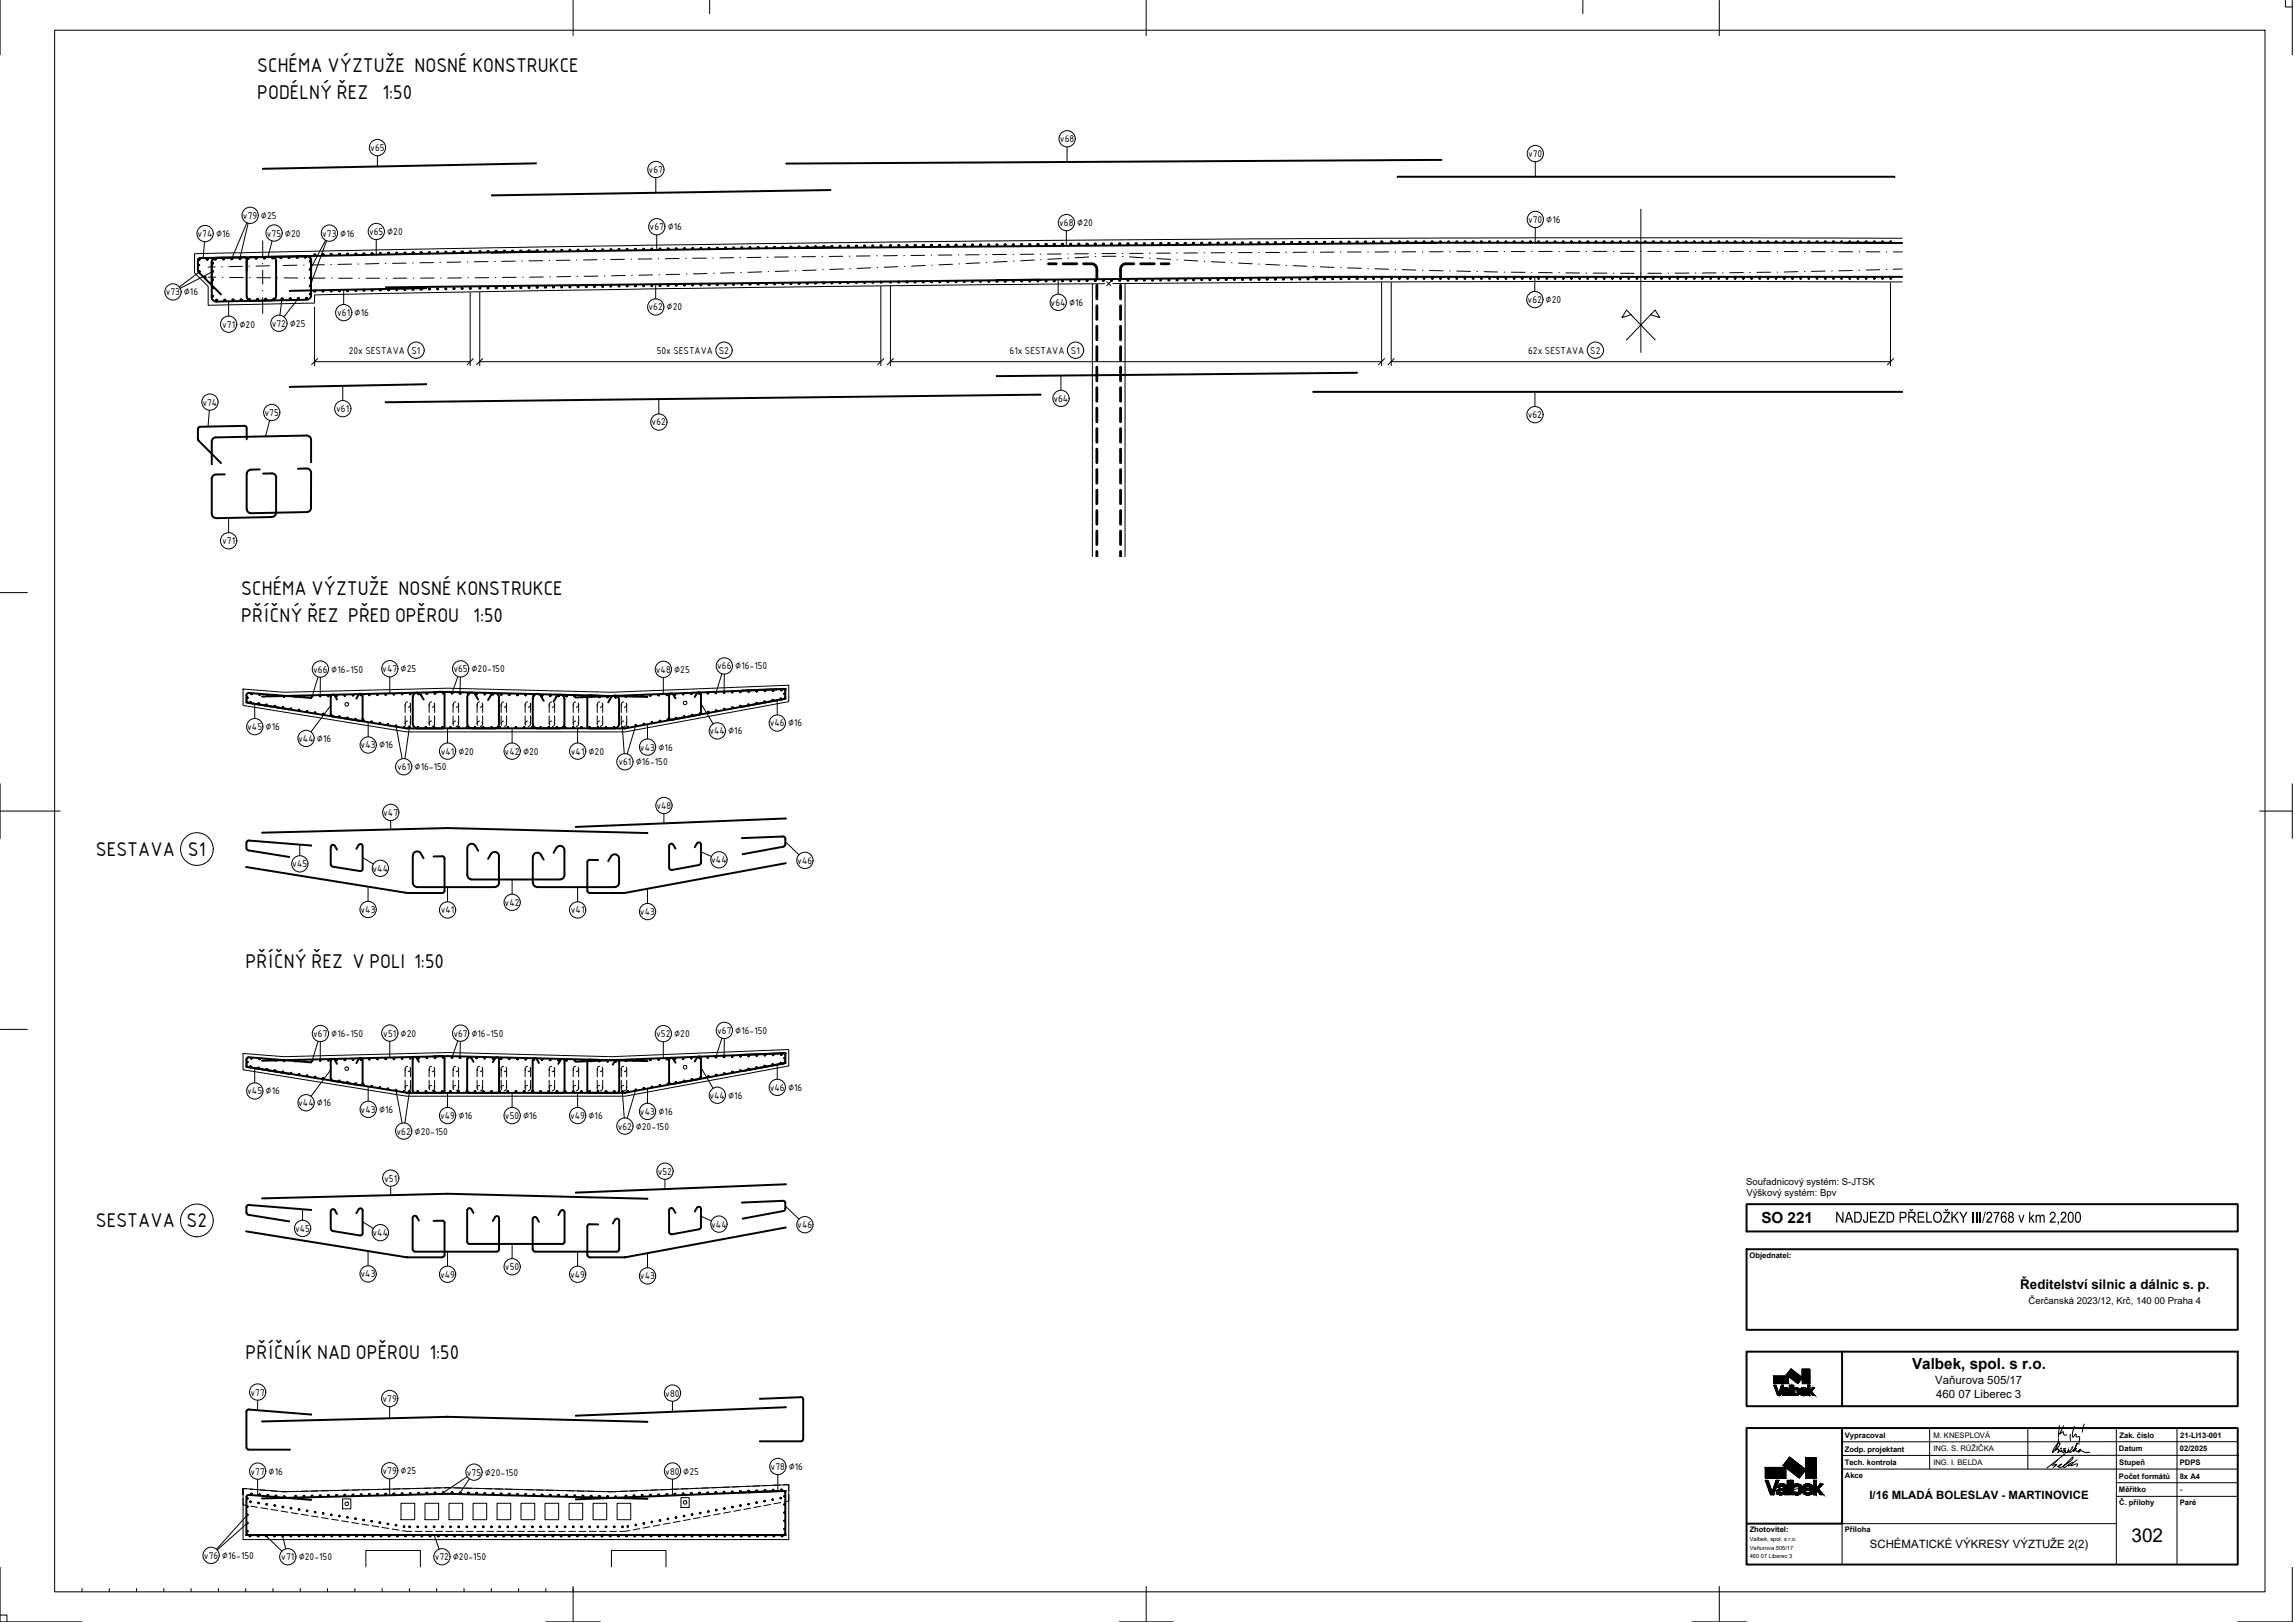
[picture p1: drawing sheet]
<svg xmlns="http://www.w3.org/2000/svg" width="841mm" height="594mm" viewBox="0 0 841 594" stroke-linecap="round" stroke-linejoin="round" font-family="sans-serif">
<defs><g id="words">
<g font-size="7">
<text x="94.3" y="26.3">SCHÉMA VÝZTUŽE NOSNÉ KONSTRUKCE</text>
<text x="94.3" y="36.3">PODÉLNÝ ŘEZ</text>
<text x="140.1" y="36.3">1:50</text>
<text x="88.4" y="217.9">SCHÉMA VÝZTUŽE NOSNÉ KONSTRUKCE</text>
<text x="88.4" y="227.9">PŘÍČNÝ ŘEZ PŘED OPĚROU</text>
<text x="173.4" y="227.9">1:50</text>
<text x="35.1" y="313.5">SESTAVA S1</text>
<text x="90" y="354.4">PŘÍČNÝ ŘEZ V POLI 1:50</text>
<text x="35.1" y="449.5">SESTAVA S2</text>
<text x="90" y="497.6">PŘÍČNÍK NAD OPĚROU 1:50</text>
<text x="781.1" y="564.7">302</text>
</g>
<text font-size="6.2" x="672.5" y="447.8">NADJEZD PŘELOŽKY III/2768 v km 2,200</text>
<g font-size="5.6">
<text x="645.5" y="447.8">SO 221</text>
<text x="700.7" y="501.4">Valbek, spol. s r.o.</text>
</g>
<text font-size="4.9" x="740.4" y="472.2">Ředitelství silnic a dálnic s. p.</text>
<g font-size="4.2">
<text x="709.2" y="507">Vaňurova 505/17</text>
<text x="709.5" y="512">460 07 Liberec 3</text>
<text x="685.1" y="549">I/16 MLADÁ BOLESLAV - MARTINOVICE</text>
<text x="685.2" y="567">SCHÉMATICKÉ VÝKRESY VÝZTUŽE 2(2)</text>
</g>
<g font-size="3.5">
<text x="388.4" y="52.1">v68</text>
<text x="135.7" y="55.3">v65</text>
<text x="560" y="57.5">v70</text>
<text x="237.7" y="63.4">v67</text>
<text x="89" y="80.1">v79 ∅25</text>
<text x="388.2" y="82.8">v68 ∅20</text>
<text x="560" y="81.7">v70 ∅16</text>
<text x="72.4" y="86.8">v74 ∅16</text>
<text x="97.8" y="86.6">v75 ∅20</text>
<text x="118.1" y="86.6">v73 ∅16</text>
<text x="135.3" y="86">v65 ∅20</text>
<text x="238" y="84.3">v67 ∅16</text>
<text x="60.7" y="108.2">v73 ∅16</text>
<text x="237.7" y="113.7">v62 ∅20</text>
<text x="385" y="112">v64 ∅16</text>
<text x="559.8" y="111">v62 ∅20</text>
<text x="81.4" y="120">v71 ∅20</text>
<text x="99.6" y="119.6">v72 ∅25</text>
<text x="123.6" y="115.8">v61 ∅16</text>
<text x="127.8" y="129.5">20x SESTAVA S1</text>
<text x="240.7" y="129.5">50x SESTAVA S2</text>
<text x="370" y="129.5">61x SESTAVA S1</text>
<text x="560" y="129.5">62x SESTAVA S2</text>
<text x="74.2" y="148.5">v74</text>
<text x="386" y="147.2">v64</text>
<text x="96.9" y="152.3">v75</text>
<text x="123.2" y="150.9">v61</text>
<text x="238.8" y="155.8">v62</text>
<text x="559.9" y="153.2">v62</text>
<text x="81.4" y="199.3">v71</text>
<text x="262.8" y="245.2">v66 ∅16-150</text>
<text x="114.8" y="246.4">v66 ∅16-150</text>
<text x="140.1" y="246.2">v47 ∅25</text>
<text x="166.2" y="246.2">v65 ∅20-150</text>
<text x="240.3" y="246.4">v48 ∅25</text>
<text x="90.6" y="267.4">v45 ∅16</text>
<text x="260" y="269">v44 ∅16</text>
<text x="282.1" y="266.1">v46 ∅16</text>
<text x="109.3" y="271.7">v44 ∅16</text>
<text x="132.2" y="274.1">v43 ∅16</text>
<text x="234.5" y="274.9">v43 ∅16</text>
<text x="161.5" y="276.4">v41 ∅20</text>
<text x="184.9" y="276.4">v42 ∅20</text>
<text x="209.2" y="276.4">v41 ∅20</text>
<text x="226.6" y="280.3">v61 ∅16-150</text>
<text x="145.5" y="282.1">v61 ∅16-150</text>
<text x="140.4" y="298.8">v47</text>
<text x="240.5" y="296.3">v48</text>
<text x="107.1" y="317.6">v45</text>
<text x="260.6" y="316.2">v44</text>
<text x="292.2" y="316.4">v46</text>
<text x="136.5" y="319.3">v44</text>
<text x="132.1" y="334.4">v43</text>
<text x="161.5" y="334.6">v41</text>
<text x="184.9" y="331.8">v42</text>
<text x="209.2" y="334.6">v41</text>
<text x="234.5" y="335.2">v43</text>
<text x="114.8" y="379.8">v67 ∅16-150</text>
<text x="140.5" y="379.7">v51 ∅20</text>
<text x="166.2" y="379.7">v67 ∅16-150</text>
<text x="240.5" y="379.9">v52 ∅20</text>
<text x="262.8" y="378.6">v67 ∅16-150</text>
<text x="90.6" y="400.9">v45 ∅16</text>
<text x="282.1" y="399.6">v46 ∅16</text>
<text x="109.3" y="405.2">v44 ∅16</text>
<text x="132.2" y="407.6">v43 ∅16</text>
<text x="260" y="402.4">v44 ∅16</text>
<text x="161.2" y="409.8">v49 ∅16</text>
<text x="185" y="409.8">v50 ∅16</text>
<text x="208.9" y="409.8">v49 ∅16</text>
<text x="226.4" y="413.7">v62 ∅20-150</text>
<text x="234.5" y="408.4">v43 ∅16</text>
<text x="145.3" y="415.6">v62 ∅20-150</text>
<text x="241" y="430.2">v52</text>
<text x="140.8" y="432.7">v51</text>
<text x="639.9" y="433.9">Souřadnicový systém: S-JTSK</text>
<text x="640" y="438">Výškový systém: Bpv</text>
<text x="260.6" y="449.6">v44</text>
<text x="292.2" y="449.8">v46</text>
<text x="108.1" y="451.2">v45</text>
<text x="136.5" y="452.8">v44</text>
<text x="132.1" y="467.8">v43</text>
<text x="185" y="465.3">v50</text>
<text x="161.2" y="468">v49</text>
<text x="208.9" y="468">v49</text>
<text x="234.5" y="468.6">v43</text>
<text x="743.4" y="477.8">Čerčanská 2023/12, Krč, 140 00 Praha 4</text>
<text x="91.8" y="511.1">v77</text>
<text x="140.2" y="513.5">v79</text>
<text x="243.8" y="511.5">v80</text>
<text x="140.2" y="540">v79 ∅25</text>
<text x="282.4" y="538.4">v78 ∅16</text>
<text x="91.8" y="540.1">v77 ∅16</text>
<text x="171.1" y="540.4">v75 ∅20-150</text>
<text x="243.8" y="540.1">v80 ∅25</text>
<text x="74.7" y="570.9">v76 ∅16-150</text>
<text x="103.1" y="571.5">v71 ∅20-150</text>
<text x="159.3" y="571.5">v72 ∅20-150</text>
</g>
<g font-size="2.8">
<text x="641.1" y="460.7">Objednatel:</text>
<text x="676.1" y="526.6">Vypracoval</text>
<text x="708.5" y="526.7">M. KNESPLOVÁ</text>
<text x="776.7" y="526.6">Zak. číslo</text>
<text x="798.9" y="526.6">21-LI13-001</text>
<text x="676" y="531.6">Zodp. projektant</text>
<text x="708.5" y="531.6">ING. S. RŮŽIČKA</text>
<text x="776.5" y="531.6">Datum</text>
<text x="798.9" y="531.5">02/2025</text>
<text x="676" y="536.6">Tech. kontrola</text>
<text x="708.5" y="536.6">ING. I. BELDA</text>
<text x="776.6" y="536.6">Stupeň</text>
<text x="798.8" y="536.6">PDPS</text>
<text x="676.1" y="541.2">Akce</text>
<text x="776.5" y="541.6">Počet formátů</text>
<text x="798.8" y="541.6">8x A4</text>
<text x="776.5" y="546.6">Měřítko</text>
<text x="776.6" y="551.2">Č. přílohy</text>
<text x="798.8" y="551.2">Paré</text>
<text x="798.8" y="546.6">-</text>
<text x="641.2" y="561.2">Zhotovitel:</text>
<text x="676" y="561.2">Příloha</text>
</g>
<g font-size="2.1">
<text x="641.2" y="564.5">Valbek, spol. s r.o.</text>
<text x="641.2" y="567.5">Vaňurova 505/17</text>
<text x="641.2" y="570.5">460 07 Liberec 3</text>
</g>
</g></defs>
<!-- layer: .0_200 -->
<g fill="none" stroke="#000" stroke-width=".37">
<path d="M601.3 76.6v52.5M78.9 97.8h-2.6M81.2 97.7h.2M88.9 97.6l-5 .1M91.2 97.5h.2M96.3 88.2v5.8M96.3 96.4v.2M96.3 99v5M98.8 97.3l-4.9 .2M101.3 97.3h.1M108.8 97.1l-5 .2M111.3 97.1h.1"/>
<path d="M118.8 97h-5M121.2 96.9h.3M128.8 96.7l-5 .1M131.2 96.7h.2M138.9 96.5l-5 .2M141.2 96.5h.2M148.8 96.4h-5M151.4 96.3h-.1M158.8 96.2h-5M161.2 96.1h.2M168.8 96l-5 .1M171.2 95.9h.2"/>
<path d="M178.8 95.8l-5 .1M181.2 95.8h.2M188.8 95.6l-4.9 .1M191.2 95.6h.2M198.8 95.5l-5 .1M201.3 95.4h.1M208.8 95.3l-5 .1M211.2 95.3h.2M218.8 95.1l-5 .1M221.2 95.1h.2M228.8 95l-5 .1M231.2 94.9h.2"/>
<path d="M238.8 94.8l-5 .1M241.2 94.8h.2M248.8 94.7l-5 .1M251.2 94.6h.2M258.8 94.5l-5 .1M261.2 94.5h.2M268.8 94.4l-5 .1M269.1 99.9l-5 .1M271.2 94.3h.2M271.7 99.8h-.2M278.8 94.2l-5 .1M279.1 99.6l-5 .2"/>
<path d="M281.2 94.2h.2M281.5 99.5h.2M288.8 94.1l-5 .1M289.1 99.2l-5 .2M291.2 94.1h.2M291.5 99.2h.2M298.8 94h-5M299.1 98.9l-5 .2M301.2 94h.2M301.7 98.8h-.2M308.8 93.9h-5M309.1 98.5l-5 .2"/>
<path d="M311.2 93.8h.2M311.4 98.4h.3M318.8 93.7l-5 .1M319.1 98.1l-5 .2M321.2 93.7h.2M321.4 98h.2M328.8 93.6l-5 .1M329.1 97.7l-5 .2M331.2 93.6h.2M331.5 97.6h.1M338.8 93.5l-5 .1M339 97.3l-4.9 .2"/>
<path d="M341.2 93.5h.2M341.5 97.1h.1M348.8 93.4h-5M349 96.8l-5 .2M351.2 93.4h.2M351.4 96.7h.2M358.8 93.3l-5 .1M359 96.3l-5 .2M361.2 93.3h.2M361.4 96.2h.2M368.8 93.2h-5M369 95.8l-5 .2"/>
<path d="M371.2 93.2h.2M371.4 95.6h.2M378.8 93.1h-5M379 95.3l-5 .2M381.2 93.1h.2M381.6 95.1h-.2M388.8 93l-5 .1M389 94.7l-5 .3M391.2 93h.2M391.4 94.5h.2M398.8 92.9l-5 .1M398.9 94.1l-4.9 .3"/>
<path d="M401.2 92.9h.2M401.4 94h.2M408.8 92.9h-5M408.9 93.9h-5M411.2 92.9h.2M411.4 94h.2M413.9 92.8h4.9M413.9 94.1l5 .3M421.2 92.8h.2M421.3 94.5l.3 .1M423.8 92.7h5M423.9 94.7l5 .3"/>
<path d="M431.2 92.7h.2M431.3 95.1l.2 .1M433.9 95.3l5 .3M438.8 92.6l-5 .1M441.2 92.6h.2M441.3 95.7h.2M443.9 95.9l5 .2M448.8 92.6h-5M451.2 92.6h.2M451.3 96.2h.2M453.8 92.5h5.1M453.9 96.4l5 .2"/>
<path d="M461.2 92.5h.2M461.3 96.7h.2M463.8 92.5h5M463.9 96.8l5 .3M471.2 92.4h.2M471.3 97.2h.2M473.9 97.3l5 .2M478.8 92.4h-5M481.2 97.6h.3M481.2 92.4h.2M483.9 97.7l5 .2M488.8 92.3l-5 .1"/>
<path d="M491.2 92.3h.2M491.3 98h.1M493.8 92.3h5M493.9 98.1l5 .2M501.2 92.3h.2M501.3 98.4h.1M503.9 98.4l4.9 .2M508.8 92.3h-4.9M511.2 92.3h.2M511.3 98.7h.1M513.8 98.8l5 .1M518.8 92.2l-5 .1"/>
<path d="M521.3 99h.2M521.3 92.2h.1M523.8 99.1l5 .1M528.8 92.2h-5M531.2 99.2h.3M531.2 92.2h.3M533.8 99.3l5.1 .1M533.8 92.2h5M541.2 99.5h.2M541.2 92.1h.2M543.9 99.5l5 .1M543.9 92.1h5"/>
<path d="M551.2 99.7h.2M551.2 92.1h.2M553.8 99.7l5 .1M553.8 92.1h5M561.3 99.8h.1M561.3 92.1h.1M563.8 99.8l5 .1M563.8 92.1h5M571.2 99.9h.3M571.2 92.1h.3M573.8 100h5M573.8 92.1h5"/>
<path d="M581.2 92.1h.2M583.8 92.1h5.1M591.2 92.1h.2M593.9 92.1h4.9M601.3 92.1h.1M603.8 92.1h5M611.3 92.1h.1M613.8 92.1h5M621.2 92.1h.3M623.8 92.1h5.1M628.9 100h-5.1M631.2 99.9h.2"/>
<path d="M631.2 92.1h.2M633.9 92.1h5M638.9 99.8l-5 .1M641.2 99.8h.2M641.2 92.1h.2M643.8 92.1h5M648.8 99.7l-5 .1M651.3 99.7h.1M651.3 92.1h.1M653.8 92.1h5M658.8 99.5l-5 .1M661.2 99.5h.3"/>
<path d="M661.2 92.1h.3M663.8 92.2h5M668.8 99.3l-5 .1M671.2 99.2h.2M671.2 92.2h.2M673.9 92.2h5M678.8 99.1l-5 .1M681.2 99h.2M681.2 92.2h.2M683.9 92.2l4.9 .1M688.8 98.8l-4.9 .1M691.2 98.7h.2"/>
<path d="M691.3 92.3h.1M693.8 92.3h3.3M697.1 87.3l-168.9-.1-146.3 .9-146.2 1.7-164.4 3.1v7l5 5v6.9l39-.8v-3l131.6-2.3 153.4-1.8M697.1 98.5l-3.3 .1M76.3 101.5h2.8M81.5 101.6h.2M84.1 101.6l5 .1M91.5 101.7h.2M94.1 101.7h5M96.3 106.4v.2M96.3 109v5.8M101.5 101.8h.2"/>
<path d="M104.1 101.8h5M111.5 101.8h.2M114.1 101.9h5M121.5 101.9h.2M124.1 101.9h5M131.5 101.9h.2M134.1 101.9h5M141.5 101.9h.2M149.1 101.9h-5M151.5 101.9h.2M159.1 101.8l-5 .1M161.5 101.8h.2"/>
<path d="M169.1 101.8h-5M171.5 101.7h.2M179.1 101.7h-5M181.5 101.7h.2M189.1 101.6h-5M191.5 101.5h.2M199.1 101.4l-5 .1M201.5 101.4h.2M209.1 101.3l-5 .1M211.5 101.2h.2M219.1 101.1l-5 .1M221.5 101.1h.2"/>
<path d="M229.1 100.9l-5 .1M231.5 100.9h.2M239.1 100.7l-5 .1M241.5 100.6h.2M249.1 100.5l-5 .1M251.5 100.4h.2M259.1 100.2l-5 .1M261.5 100.1h.2M404.8 103.9h-4.5v99.9M405.6 103.2l.7 .7 .7-.7M405.6 104.6l.7-.7 .7 .7M407.8 103.9l4.5-.1v100"/>
<path d="M581.2 100h.2M583.8 100h5.1M591.2 100h.2M593.9 100.1h4.9M597.7 115.2l-3.3 1.1 1.7-2.7 10.5 10.9M601.3 100.1h.1M603.8 100.1h5M604.9 115.2l3.3 1.1-1.6-2.7-10.5 10.9M611.3 100h.1M618.8 100h-5M621.2 100h.3M697.1 103.3l-135.2-.2-149.6 .7"/>
<path d="M89.1 252.4l15 1.1 59.9-1.4 60.1 1.4 65-2.5v6l-60 11.1h-80l-60-9.7zM148.5 258.1v2.9M149.4 257.1l-.6 .2a1.04 1.04 0 0 0-.2 1.4M150.2 257.5l.3 .4a1 1 0 0 1-.9 1.2M150.5 258.1v2.9M157.3 258.1v2.9M158.2 257.1l-.9 .6 .1 1M159 257.5l.2 .2a.95 .95 0 0 1-.8 1.4M159.3 258.1v2.9M166 258.1v2.9M167 257.1l-.9 .6 .1 1M167.9 257.5v.1a.96 .96 0 0 1-.7 1.5"/>
<path d="M168.1 258.1v2.9M174.8 258.1v2.9M175.7 257.1h-.1a1.03 1.03 0 0 0-.6 1.6M176.7 257.5v.1a.96 .96 0 0 1-.7 1.5M176.9 258.1v2.9M183.6 258.1v2.9M184.5 257.1h-.1a.98 .98 0 0 0-.5 1.6M185.5 257.5v.1a1 1 0 0 1-.8 1.5M185.6 258.1v2.9M192.4 258.1v2.9M193.3 257.1h-.1a.98 .98 0 0 0-.5 1.6M194.3 257.5v.1a1 1 0 0 1-.8 1.5"/>
<path d="M194.4 258.1v2.9M201.3 258.1v2.9M202.1 257.1h-.1a.98 .98 0 0 0-.5 1.6M203 257.5l.1 .1a1 1 0 0 1-.7 1.5M203.2 258.1v2.9M210.1 258.1v2.9M210.9 257.1h-.1a1.02 1.02 0 0 0-.6 1.6M211.8 257.5l.2 .4a1 1 0 0 1-.8 1.2M212 258.1v2.9M218.9 258.1v2.9M219.8 257.1l-.9 .6 .1 1M220.6 257.5l.3 .4a1 1 0 0 1-.9 1.2"/>
<path d="M220.9 258.1v2.9M227.7 258.1v2.9M228.6 257.1l-.9 .6 .1 1M229.4 257.5l.2 .2a.95 .95 0 0 1-.8 1.4M229.7 258.1v2.9M148.5 262.2v2.9M149.4 264.1a1.01 1.01 0 0 0-.8 1.6M150.2 264.5l.2 .2a1.02 1.02 0 0 1-.8 1.4M150.5 262.2v2.9M157.3 262.2v2.9M158.2 264.1a1.01 1.01 0 0 0-.8 1.6M159 264.5l.2 .2a.97 .97 0 0 1-.8 1.4"/>
<path d="M159.3 262.2v2.9M166 262.2v2.9M167 264.1a1.01 1.01 0 0 0-.8 1.6M167.9 264.5v.1a.99 .99 0 0 1-.7 1.5M168.1 262.2v2.9M174.8 262.2v2.9M175.7 264.1h-.1a1 1 0 0 0-.6 1.6M176.7 264.5v.1a.99 .99 0 0 1-.7 1.5M176.9 262.2v2.9M183.6 262.2v2.9M184.5 264.1h-.1a.95 .95 0 0 0-.5 1.6M185.5 264.5v.1a1.03 1.03 0 0 1-.8 1.5"/>
<path d="M185.6 262.2v2.9M192.4 262.2v2.9M193.3 264.1h-.1a.95 .95 0 0 0-.5 1.6M194.3 264.5v.1a1.03 1.03 0 0 1-.8 1.5M194.4 262.2v2.9M201.3 262.2v2.9M202.1 264.1h-.1a.95 .95 0 0 0-.5 1.6M203 264.5l.1 .1a1.03 1.03 0 0 1-.7 1.5M203.2 262.2v2.9M210.1 262.2v2.9M210.9 264.1a1.01 1.01 0 0 0-.7 1.6M211.8 264.5l.2 .2a1.02 1.02 0 0 1-.8 1.4"/>
<path d="M212 262.2v2.9M218.9 262.2v2.9M219.8 264.1a1.01 1.01 0 0 0-.8 1.6M220.6 264.5l.2 .2a1.02 1.02 0 0 1-.8 1.4M220.9 262.2v2.9M227.7 262.2v2.9M228.6 264.1a1.01 1.01 0 0 0-.8 1.6M229.4 264.5l.2 .2a.97 .97 0 0 1-.8 1.4M229.7 262.2v2.9M89.1 385.8l15 1.2 59.9-1.5 60.1 1.5 65-2.6v6l-60 11.1h-80l-60-9.7zM148.5 391.5v2.9M148.5 395.7v2.8"/>
<path d="M149.4 397.5a1.03 1.03 0 0 0-.8 1.6M149.4 390.5a1.01 1.01 0 0 0-.8 1.6M150.2 397.9l.2 .3a1 1 0 0 1-.8 1.3M150.2 390.9l.2 .3a1.02 1.02 0 0 1-.8 1.3M150.5 391.5v2.9M150.5 395.7v2.8M157.3 391.5v2.9M157.3 395.7v2.8M158.2 397.5a1.03 1.03 0 0 0-.8 1.6M158.2 390.5a1.01 1.01 0 0 0-.8 1.6M159 397.9l.2 .3a.95 .95 0 0 1-.8 1.3M159 390.9l.2 .3a.97 .97 0 0 1-.8 1.3"/>
<path d="M159.3 391.5v2.9M159.3 395.7v2.8M166 391.5v2.9M166 395.7v2.8M167 397.5a1.03 1.03 0 0 0-.8 1.6M167 390.5a1.01 1.01 0 0 0-.8 1.6M167.9 397.9v.1a.99 .99 0 0 1-.7 1.5M167.9 390.9v.1a.99 .99 0 0 1-.7 1.5M168.1 391.5v2.9M168.1 395.7v2.8M174.8 391.5v2.9M174.8 395.7v2.8"/>
<path d="M175.7 397.5l-.1 .1a1.03 1.03 0 0 0-.6 1.5M175.7 390.5l-.1 .1a1 1 0 0 0-.6 1.5M176.7 397.9v.1a.99 .99 0 0 1-.7 1.5M176.7 390.9v.1a.99 .99 0 0 1-.7 1.5M176.9 391.5v2.9M176.9 395.7v2.8M183.6 391.5v2.9M183.6 395.7v2.8M184.5 397.5l-.1 .1a.98 .98 0 0 0-.5 1.5M184.5 390.5l-.1 .1a.95 .95 0 0 0-.5 1.5M185.5 397.9v.1a1.03 1.03 0 0 1-.8 1.5M185.5 390.9v.1a1.03 1.03 0 0 1-.8 1.5"/>
<path d="M185.6 391.5v2.9M185.6 395.7v2.8M192.4 391.5v2.9M192.4 395.7v2.8M193.3 397.5l-.1 .1a.98 .98 0 0 0-.5 1.5M193.3 390.5l-.1 .1a.95 .95 0 0 0-.5 1.5M194.3 397.9v.1a1.03 1.03 0 0 1-.8 1.5M194.3 390.9v.1a1.03 1.03 0 0 1-.8 1.5M194.4 391.5v2.9M194.4 395.7v2.8M201.3 391.5v2.9M201.3 395.7v2.8"/>
<path d="M202.1 397.5l-.1 .1a.98 .98 0 0 0-.5 1.5M202.1 390.5l-.1 .1a.95 .95 0 0 0-.5 1.5M203 397.9l.1 .1a1.03 1.03 0 0 1-.7 1.5M203 390.9l.1 .1a1.03 1.03 0 0 1-.7 1.5M203.2 391.5v2.9M203.2 395.7v2.8M210.1 391.5v2.9M210.1 395.7v2.8M210.9 397.5a1.03 1.03 0 0 0-.7 1.6M210.9 390.5a1.01 1.01 0 0 0-.7 1.6M211.8 397.9l.2 .3a1 1 0 0 1-.8 1.3M211.8 390.9l.2 .3a1.02 1.02 0 0 1-.8 1.3"/>
<path d="M212 391.5v2.9M212 395.7v2.8M218.9 391.5v2.9M218.9 395.7v2.8M219.8 397.5a1.03 1.03 0 0 0-.8 1.6M219.8 390.5a1.01 1.01 0 0 0-.8 1.6M220.6 397.9l.2 .3a1 1 0 0 1-.8 1.3M220.6 390.9l.2 .3a1.02 1.02 0 0 1-.8 1.3M220.9 391.5v2.9M220.9 395.7v2.8M227.7 391.5v2.9M227.7 395.7v2.8"/>
<path d="M228.6 397.5a1.03 1.03 0 0 0-.8 1.6M228.6 390.5a1.01 1.01 0 0 0-.8 1.6M229.4 397.9l.2 .3a.95 .95 0 0 1-.8 1.3M229.4 390.9l.2 .3a.97 .97 0 0 1-.8 1.3M229.7 391.5v2.9M229.7 395.7v2.8M89.1 548.8v2.4l1.6 .2M90.3 545.3l-1.2-.1 15 1.2 59.9-1.5 60.1 1.5 65-2.6v20.1h-200v-18.7v2.4M91.6 545.4l2.5 .2M91.9 551.7l2.5 .3M95.3 545.7l2.5 .2M95.6 552.3l2.5 .3"/>
<path d="M99.1 546l2.5 .2M99.3 552.8l2.5 .4M102.8 546.3l2.5 .1M103 553.4l2.5 .5M106.7 554l2.5 .5M109.1 546.2l-2.5 .1M110.4 554.6l2.5 .4M112.8 546.2h-2.5M114.1 555.3l2.5 .3M116.5 546.1l-2.5 .1M117.8 555.9l2.5 .3M120.3 546h-2.5"/>
<path d="M121.5 556.4l2.5 .4M124 545.9h-2.5M125.2 557l2.5 .4M125.6 549h3v3.6h-3zM127.8 545.8l-2.5 .1M128.9 557.6l2.5 .5M131.6 545.7l-2.5 .1M132.6 558.2l2.5 .4M135.3 545.6h-2.5M136.3 558.8l2.5 .4M139.1 545.5l-2.5 .1M140 559.4l2.5 .4"/>
<path d="M142.8 545.4l-2.5 .1M146.6 545.3l-2.5 .1M146.9 550.6h5.1v6h-5.1zM150.3 545.2l-2.5 .1M154.1 545.1l-2.5 .1M155.7 550.6h5v6h-5zM157.8 545.1h-2.5M161.5 544.9l-2.5 .1M162.8 544.9h2.5M164.5 550.6h5v6h-5zM166.5 544.9l2.6 .1M170.3 545.1h2.5"/>
<path d="M173.4 550.6h5v6h-5zM174.1 545.1l2.5 .1M177.8 545.2l2.5 .1M181.6 545.3l2.5 .1M182.2 550.6h5v6h-5zM185.3 545.4l2.5 .1M189.1 545.5l2.5 .1M190.9 550.6h5.1v6h-5.1zM192.8 545.6h2.5M196.6 545.7l2.5 .1M199.7 550.6h5v6h-5zM200.3 545.8l2.5 .1"/>
<path d="M204 545.9h2.5M207.8 546h2.5M208.5 550.6h5v6h-5zM211.5 546.1l2.5 .1M215.3 546.2h2.5M217.3 550.6h5v6h-5zM219 546.2l2.5 .1M225.9 546.3l-3.1 .1M226.1 550.6h5v6h-5zM229.7 546.2h-2.5M233.4 546l-2.5 .1M234.5 559.9l-2.5 .4"/>
<path d="M237.2 545.9h-2.5M238.2 559.2l-2.5 .5M240.9 545.7l-2.5 .1M241.9 558.5l-2.5 .5M244.7 545.6h-2.5M245.5 557.8l-2.4 .5M248.4 545.4l-2.5 .1M249.2 557.2l-2.4 .4M249.6 548.5h3v3.6h-3zM252.2 545.3l-2.5 .1M252.9 556.5l-2.5 .4M255.9 545.1l-2.5 .1"/>
<path d="M256.6 555.8l-2.5 .4M259.7 545l-2.5 .1M260.3 555.1l-2.5 .5M263.4 544.8l-2.5 .1M263.9 554.4l-2.4 .5M267.2 544.7l-2.5 .1M267.7 553.7l-2.5 .5M270.9 544.5l-2.5 .1M271.4 553.1l-2.5 .4M274.7 544.4l-2.5 .1M275 552.4l-2.4 .4M278.4 544.2l-2.5 .1"/>
<path d="M278.7 551.7l-2.4 .5M282.2 544.1l-2.5 .1M282.4 551l-2.4 .5M285.9 543.9l-2.5 .1M286.1 550.3l-2.5 .5M287.1 543.9l2-.1v2.4M289.1 547.4v2.4l-1.8 .3M134.1 573.9v-6h20v6M143.7 560l2.5 .4M147.4 560.6l3.5 .3M152.2 560.9h2.5M155.9 560.9h2.5"/>
<path d="M159.7 560.9h2.5M163.4 560.9h2.5M167.2 560.9h2.5M170.9 560.9h2.5M174.7 560.9h2.5M178.4 560.9h2.5M182.2 560.9h2.5M185.9 560.9h2.5M189.7 560.9h2.5M193.4 560.9h2.5M197.2 560.9h2.5M200.9 560.9h2.5"/>
<path d="M204.7 560.9h2.5M208.4 560.9h2.5M212.2 560.9h2.5M215.9 560.9h2.5M219.7 560.9h2.5M223.4 560.9h2.5M224.1 573.9v-6h20v6M230.8 560.5l-3.6 .4"/>
<circle cx="127.1" cy="258" r=".66"/>
<circle cx="251.1" cy="257.5" r=".66"/>
<circle cx="127.1" cy="391.4" r=".66"/>
<circle cx="251.1" cy="390.9" r=".66"/>
<circle cx="127.1" cy="550.8" r=".66"/>
<circle cx="251.1" cy="550.3" r=".66"/>
</g>
<!-- layer: .5_betonarska_vyztuz -->
<g fill="none" stroke="#000" stroke-width=".72">
<path d="M196.4 59.8l-100 2M528.2 58.6l-240 1.3M304.3 69.6l-124 2M512.2 64.7h182M72.8 99.7l8.2 8.1M77.6 96.1v12.7a1.59 1.59 0 0 0 1.6 1.6M79.2 94.5a1.59 1.59 0 0 0-1.6 1.5M82.4 94.4l-3.2 .1M90.4 99.2v-4.2l-.6-.8-16.5 .3-.5 .3-.2 .5-.1 3.8 .3 .5M95.2 94.2h-3.2a1.59 1.59 0 0 0-1.6 1.6v12.8a1.66 1.66 0 0 0 1.6 1.6M101.2 95.7v12.7M109.2 93.9l3.2-.1-33.2 .7"/>
<path d="M112.4 93.8a1.59 1.59 0 0 1 1.6 1.6v12.8a1.5 1.5 0 0 1-1.6 1.5l-33.2 .8M114 95.4v8.2M196.4 92.1l-100 2h3.2a1.59 1.59 0 0 1 1.6 1.6M304.5 90.6l-124.2 1.9M510.3 88.9h182M526.3 89l-240 1.9M676.3 88.9l20.8 .1M101.2 108.4a1.59 1.59 0 0 1-1.6 1.6M156.2 105.6l-50 .9M381.5 102.5l-240 2.8M481.3 101.4h215.8M497.3 101.4l-132 1.2"/>
<path d="M497.3 136.5l-132 1.3M112.4 159.5l-33.2 .7M112.4 159.5a1.59 1.59 0 0 1 1.6 1.6v8.2M156.2 140.7l-50 1M381.3 144.5l-240 2.8M481.3 143.5h215.8M72.5 160.8l.1-3.7 .4-.7 16.6-.4 .8 .5v4.4M72.6 160.8l.2 .6M72.8 161.4l8.2 8.2M77.6 175.4v12.8a1.59 1.59 0 0 0 1.6 1.6M79.2 160.2a1.59 1.59 0 0 0-1.6 1.5v8.3M82.4 173.8h-3.2a1.59 1.59 0 0 0-1.6 1.6"/>
<path d="M95.2 171.9l-3.2 .1a1.59 1.59 0 0 0-1.6 1.6v12.8M99.6 173.4l-3.2 .1M99.6 173.4a1.59 1.59 0 0 1 1.6 1.6M101.2 175v12.7a1.59 1.59 0 0 1-1.6 1.6l-20.4 .5M112.4 171.6l-3.2 .1M112.4 171.6a1.59 1.59 0 0 1 1.6 1.6M114 173.2v12.8a1.59 1.59 0 0 1-1.6 1.6l-20.4 .4M90.4 186.4a1.59 1.59 0 0 0 1.6 1.6M90.2 257.3l58.9 9.5M91 257.4l15 2.4M96.1 255.1l68-1.7 73.1 1.8M114 255.6l-23-1.8-.7 .8 .1 2.2 .6 .5"/>
<path d="M121.2 255.2v6.4l.2 .5 .5 .2M122.7 254.8a.78 .78 0 0 0-.9-.4 .78 .78 0 0 0-.6 .8M122.7 254.8l.8 1.4M131.4 254.5l-.8 1.4M131.4 254.5a.78 .78 0 0 1 .9-.4 .78 .78 0 0 1 .6 .8v8.3l-.3 .6-.6 .2M154.2 254.5l1 1.7M154.3 254.5a1.59 1.59 0 0 0-1.8-.8 1.59 1.59 0 0 0-1.2 1.6v9.8a1.68 1.68 0 0 0 1.6 1.6M158.9 253.5l3.4-.1 .6 .6v12l-.2 .5-.6 .3M171.2 255.3v9.8M171.3 255.3a1.59 1.59 0 0 1 1.2-1.6 1.59 1.59 0 0 1 1.7 .8l1 1.7M179.9 254.6l-1 1.8M179.9 254.6a1.56 1.56 0 0 1 1.8-.7 1.56 1.56 0 0 1 1.1 1.6l.1 9.6a1.59 1.59 0 0 1-1.6 1.6"/>
<path d="M195.2 255.7v9.4M195.3 255.7a1.59 1.59 0 0 1 1.2-1.5 1.59 1.59 0 0 1 1.7 .7l1 1.8M202.9 257l1-1.8a1.59 1.59 0 0 1 1.8-.7 1.59 1.59 0 0 1 1.1 1.5v9.1a1.59 1.59 0 0 1-1.5 1.6M215.2 255.5v10.5M219.2 254.8l-3.3-.1-.6 .8M223.9 255.5l-1 1.8M223.9 255.5a1.59 1.59 0 0 1 1.8-.7 1.59 1.59 0 0 1 1.2 1.5v8.8a1.59 1.59 0 0 1-1.6 1.6M245.2 254.8v8M246.7 254.4a.78 .78 0 0 0-.9-.4 .78 .78 0 0 0-.6 .8M246.7 254.4l.8 1.4M255.4 253.9l-.8 1.4M255.4 253.9a.78 .78 0 0 1 .9-.4 .78 .78 0 0 1 .6 .8v6.6l-.7 .8"/>
<path d="M271.9 252.9l15.3-.6 .6 .6v2.3l-.7 .8M288 255.9l-59.1 10.9-79.8-.1M288 252.4l-77 3.1M121.9 262.4l10.1 1.6M171.3 265.1a1.59 1.59 0 0 0 1.6 1.6M195.3 265.1a1.59 1.59 0 0 0 1.6 1.6M215.3 266l.2 .5 .5 .3M245.2 262.8l.3 .6 .7 .2M288 299.8l-77 3.1M90.2 317.6l58.9 9.4M96.1 305l68-1.8 73.1 1.9M114 309.7l-22.8-1.8-.8 .5v2.6l.6 .5 15 2.4"/>
<path d="M121.9 317.4l10.1 1.6M122.7 309.8a.81 .81 0 0 0-.9-.3 .81 .81 0 0 0-.6 .7v6.4l.2 .5 .5 .3M122.7 309.8l.8 1.4M131.4 309.5l-.8 1.4M131.4 309.5a.78 .78 0 0 1 .9-.3 .78 .78 0 0 1 .6 .7v8.4l-.3 .6-.6 .1M154.2 312.6l1 1.8M154.3 312.6a1.59 1.59 0 0 0-1.8-.7 1.59 1.59 0 0 0-1.2 1.5v9.9a1.68 1.68 0 0 0 1.6 1.6M158.9 313.7l3.4-.1 .6 .6v12.1l-.2 .5-.6 .2M171.2 310.7v9.8M171.3 310.6a1.59 1.59 0 0 1 1.2-1.5 1.59 1.59 0 0 1 1.7 .7l1 1.8M179.9 312.8l-1 1.8M179.9 312.8a1.56 1.56 0 0 1 1.8-.7 1.56 1.56 0 0 1 1.1 1.5l.1 9.7a1.59 1.59 0 0 1-1.6 1.6"/>
<path d="M195.2 313.9v9.4M195.3 313.9a1.59 1.59 0 0 1 1.2-1.5 1.59 1.59 0 0 1 1.7 .7l1 1.7M202.9 312.3l1-1.7a1.59 1.59 0 0 1 1.8-.7 1.59 1.59 0 0 1 1.1 1.5v9.1M215.2 315.7v10.6M219.2 315h-3.3l-.6 .7M223.9 313.7l-1 1.7M223.9 313.7a1.59 1.59 0 0 1 1.8-.7 1.59 1.59 0 0 1 1.2 1.5v8.8a1.59 1.59 0 0 1-1.6 1.6M245.2 309.8v8.1M245.2 309.8a.78 .78 0 0 1 .6-.8 .78 .78 0 0 1 .9 .4l.8 1.4M256.2 316.8l-10 1.8-.7-.2-.3-.6M256.9 309.3v6.7l-.7 .7M256.9 309.3a.78 .78 0 0 0-.6-.7 .78 .78 0 0 0-.9 .3l-.8 1.4"/>
<path d="M271.9 307l15.3-.6 .6 .6v2.3l-.7 .8M287.1 310.1l-14.9 2.8M288 316.2l-59.1 10.9-12.9-.1-.5-.2-.2-.5M149.1 327l13 .1M152.9 324.9h28.4M171.3 320.5a1.59 1.59 0 0 0 1.6 1.6h32.3a1.68 1.68 0 0 0 1.6-1.6M195.3 323.3a1.59 1.59 0 0 0 1.6 1.6M196.8 324.9h28.5M90.2 390.7l58.9 9.5M90.3 388l.1 2.3 .6 .5 15 2.5M90.3 388l.3-.6 .6-.2 22.8 1.9M96.1 388.5l68-1.7 73.1 1.8"/>
<path d="M121.9 395.9l10.1 1.6M122.7 388.2a.81 .81 0 0 0-.9-.3 .81 .81 0 0 0-.6 .7v6.4l.2 .6 .5 .2M122.7 388.3l.8 1.4M131.4 388l-.8 1.4M131.4 387.9a.78 .78 0 0 1 .9-.3 .78 .78 0 0 1 .6 .7v8.4l-.3 .6-.6 .1M153.5 388.9l-.8-1.4a.78 .78 0 0 0-.9-.4 .78 .78 0 0 0-.5 .8l-.1 11.6 .3 .5 .5 .2M162.1 386.8l.6 .2 .2 .6v11.9l-.2 .5-.6 .2M173.5 388.9l-.8-1.4a.78 .78 0 0 0-.9-.4 .78 .78 0 0 0-.6 .8v11.6l.3 .5 .5 .2M182.9 388v11.5l-.2 .5-.6 .2M182.9 388a.78 .78 0 0 0-.6-.7 .78 .78 0 0 0-.9 .3l-.8 1.5M196.7 387.9a.81 .81 0 0 0-.9-.3 .81 .81 0 0 0-.6 .7v11.2l.3 .5 .5 .2M196.7 388l.8 1.4"/>
<path d="M204.6 389.7l.8-1.5a.78 .78 0 0 1 .9-.3 .78 .78 0 0 1 .6 .7v10.9l-.2 .5-.6 .2M215.2 388.9v10.6M215.3 399.5l.2 .5 .5 .2M219.2 388.2l-3.3-.1-.6 .8M225.4 388.5l-.8 1.4M225.4 388.6a.78 .78 0 0 1 .9-.4 .78 .78 0 0 1 .6 .8v10.5l-.2 .5-.6 .2M245.2 388.3v8M245.2 388.2a.78 .78 0 0 1 .6-.7 .78 .78 0 0 1 .9 .3l.8 1.4M245.2 396.3l.3 .6 .7 .1M254.6 388.8l.8-1.5a.78 .78 0 0 1 .9-.3 .78 .78 0 0 1 .6 .7v6.7l-.7 .8M271.9 386.3l15.1-.5 .5 .2 .3 .6-.1 2.4-.6 .5-14.9 2.8M288 389.4l-59.1 10.8h-79.8"/>
<path d="M288 385.8l-77 3M96.1 438.9l68-1.7 73.1 1.9M288 433.8l-77 3M90.2 451l58.9 9.5M90.3 442.1l.1 2.3 .6 .5M90.3 442.1l.3-.6 .6-.2 22.8 1.9M91 444.9l15 2.5M121.2 450l.2 .5 .5 .3M121.9 450.9l10.1 1.6M122.7 443.3a.78 .78 0 0 0-.9-.4 .78 .78 0 0 0-.6 .7v6.5M122.7 443.3l.8 1.3M131.4 443l-.8 1.3"/>
<path d="M131.4 443a.78 .78 0 0 1 .9-.4 .78 .78 0 0 1 .6 .7M132.9 451.7l-.3 .6-.6 .2M132.9 443.4v8.3M152 458.4h30.1M152.7 445.7l.8 1.4M152.7 445.7a.78 .78 0 0 0-.9-.4 .78 .78 0 0 0-.5 .8l-.1 11.5 .3 .6 .5 .2M158.9 447.2l3.4-.1 .6 .6v12l-.2 .5-.6 .3M171.2 443.3v11.5l.3 .6 .5 .2M171.2 443.3a.78 .78 0 0 1 .6-.8 .78 .78 0 0 1 .9 .4l.8 1.4M172 455.6h34.1M180.6 447.2l.8-1.4a.78 .78 0 0 1 .9-.4 .78 .78 0 0 1 .6 .8v11.4l-.2 .6-.6 .2M195.2 446.5v11.1l.3 .6 .5 .2"/>
<path d="M196.7 446.1a.78 .78 0 0 0-.9-.4 .78 .78 0 0 0-.6 .8M196.7 446.1l.8 1.4M204.6 445l.8-1.4a.78 .78 0 0 1 .9-.4 .78 .78 0 0 1 .6 .8v10.8l-.2 .6-.6 .2M215.2 449.2v10.5M215.3 459.7l.2 .5 .5 .3M216 448.4l3.2 .1M216.1 448.4l-.6 .2-.2 .5M225.4 446.7l-.8 1.4M225.4 446.7a.78 .78 0 0 1 .9-.3 .78 .78 0 0 1 .6 .7M226.9 447.1v10.5l-.5 .7-30.4 .1M245.2 443.2v8.1M245.2 443.2a.78 .78 0 0 1 .6-.7 .78 .78 0 0 1 .9 .3l.8 1.5"/>
<path d="M245.2 451.3l.3 .6 .7 .1M255.4 442.4l-.8 1.4M255.4 442.4a.78 .78 0 0 1 .9-.4 .78 .78 0 0 1 .6 .8v6.6M256.9 449.4l-.7 .8-10 1.9M271.9 440.5l15.1-.7 .5 .2 .3 .6-.1 2.4-.6 .5-14.9 2.8M288 449.6l-59 10.9M149.1 460.5h.1M149.2 460.5h12.9M216 460.5h12.9M229 460.5h-.1M90.3 517v13.1l.3 .6 .5 .2M90.3 517l.3-.6 .6-.2 22.8 1.9"/>
<path d="M288 515.4l-77 3.1M293.5 511.7l-15 .6M293.5 511.7l.6 .2 .2 .6v14.6M91.1 531h15.1M96.1 520.6l68-1.7 73.1 1.9M294.3 527.1l-.2 .5-.5 .3h-15.1M96.1 548.8l68-1.7 73.1 1.9M114 549.3l-23.2-1.7-.5 .7v13.1l.3 .6 .5 .2M271.9 546.6l15.1-.6 .5 .2 .3 .6v14.6l-.2 .6-.6 .2M288 546.1l-77 3.1M90.2 562.2h197.8"/>
<circle cx="72.9" cy="95" r=".23"/>
<circle cx="72.9" cy="97.1" r=".15"/>
<circle cx="73.1" cy="99.5" r=".15"/>
<circle cx="75.9" cy="94.9" r=".23"/>
<circle cx="78" cy="99.5" r=".15"/>
<circle cx="78" cy="96.5" r=".15"/>
<circle cx="78.9" cy="94.9" r=".23"/>
<circle cx="81.9" cy="94.8" r=".23"/>
<circle cx="84.9" cy="94.8" r=".23"/>
<circle cx="87.9" cy="94.7" r=".23"/>
<circle cx="90.9" cy="94.7" r=".23"/>
<circle cx="93.9" cy="94.6" r=".23"/>
<circle cx="96.9" cy="94.5" r=".23"/>
<circle cx="99.9" cy="94.4" r=".23"/>
<circle cx="102.9" cy="94.4" r=".23"/>
<circle cx="105.9" cy="94.3" r=".23"/>
<circle cx="108.9" cy="94.3" r=".23"/>
<circle cx="111.9" cy="94.2" r=".23"/>
<circle cx="113.6" cy="98.8" r=".15"/>
<circle cx="113.6" cy="95.8" r=".15"/>
<circle cx="115.3" cy="93.3" r=".23"/>
<circle cx="118.3" cy="93.3" r=".23"/>
<circle cx="121.3" cy="93.2" r=".23"/>
<circle cx="124.4" cy="93.2" r=".23"/>
<circle cx="127.4" cy="93.1" r=".23"/>
<circle cx="130.4" cy="93" r=".23"/>
<circle cx="133.3" cy="93" r=".23"/>
<circle cx="136.3" cy="92.9" r=".23"/>
<circle cx="139.3" cy="92.9" r=".23"/>
<circle cx="142.3" cy="92.8" r=".23"/>
<circle cx="145.4" cy="92.7" r=".23"/>
<circle cx="148.4" cy="92.7" r=".23"/>
<circle cx="151.4" cy="92.6" r=".23"/>
<circle cx="154.3" cy="92.6" r=".23"/>
<circle cx="157.3" cy="92.5" r=".23"/>
<circle cx="160.3" cy="92.4" r=".23"/>
<circle cx="163.3" cy="92.4" r=".23"/>
<circle cx="166.3" cy="92.3" r=".23"/>
<circle cx="169.4" cy="92.3" r=".23"/>
<circle cx="172.4" cy="92.2" r=".23"/>
<circle cx="175.8" cy="92.2" r=".19"/>
<circle cx="178.8" cy="92.1" r=".19"/>
<circle cx="181.8" cy="92" r=".19"/>
<circle cx="184.8" cy="92" r=".19"/>
<circle cx="187.8" cy="91.9" r=".19"/>
<circle cx="190.8" cy="91.9" r=".19"/>
<circle cx="193.8" cy="91.9" r=".19"/>
<circle cx="196.8" cy="91.8" r=".19"/>
<circle cx="199.8" cy="91.8" r=".19"/>
<circle cx="202.8" cy="91.7" r=".19"/>
<circle cx="205.8" cy="91.7" r=".19"/>
<circle cx="208.8" cy="91.6" r=".19"/>
<circle cx="211.8" cy="91.6" r=".19"/>
<circle cx="214.8" cy="91.6" r=".19"/>
<circle cx="217.8" cy="91.5" r=".19"/>
<circle cx="220.8" cy="91.5" r=".19"/>
<circle cx="223.8" cy="91.4" r=".19"/>
<circle cx="226.8" cy="91.4" r=".19"/>
<circle cx="229.8" cy="91.3" r=".19"/>
<circle cx="232.8" cy="91.3" r=".19"/>
<circle cx="235.8" cy="91.3" r=".19"/>
<circle cx="238.8" cy="91.2" r=".19"/>
<circle cx="241.8" cy="91.2" r=".19"/>
<circle cx="244.8" cy="91.1" r=".19"/>
<circle cx="247.8" cy="91.1" r=".19"/>
<circle cx="250.8" cy="91.1" r=".19"/>
<circle cx="253.8" cy="91" r=".19"/>
<circle cx="256.8" cy="91" r=".19"/>
<circle cx="259.8" cy="90.9" r=".19"/>
<circle cx="262.8" cy="90.9" r=".19"/>
<circle cx="265.8" cy="90.8" r=".19"/>
<circle cx="268.8" cy="90.8" r=".19"/>
<circle cx="271.8" cy="90.7" r=".19"/>
<circle cx="274.8" cy="90.7" r=".19"/>
<circle cx="277.8" cy="90.6" r=".19"/>
<circle cx="280.8" cy="90.6" r=".19"/>
<circle cx="283.8" cy="90.5" r=".19"/>
<circle cx="286.8" cy="90.5" r=".19"/>
<circle cx="289.8" cy="90.5" r=".19"/>
<circle cx="292.8" cy="90.4" r=".19"/>
<circle cx="295.8" cy="90.4" r=".19"/>
<circle cx="298.8" cy="90.3" r=".19"/>
<circle cx="301.8" cy="90.3" r=".19"/>
<circle cx="304.8" cy="90.2" r=".19"/>
<circle cx="307.8" cy="90.2" r=".19"/>
<circle cx="310.8" cy="90.2" r=".19"/>
<circle cx="313.8" cy="90.1" r=".19"/>
<circle cx="316.8" cy="90.1" r=".19"/>
<circle cx="319.8" cy="90" r=".19"/>
<circle cx="322.8" cy="90" r=".19"/>
<circle cx="326.3" cy="90" r=".23"/>
<circle cx="329.3" cy="90" r=".23"/>
<circle cx="332.3" cy="90" r=".23"/>
<circle cx="335.3" cy="89.9" r=".23"/>
<circle cx="338.3" cy="89.9" r=".23"/>
<circle cx="341.3" cy="89.9" r=".23"/>
<circle cx="344.3" cy="89.9" r=".23"/>
<circle cx="347.3" cy="89.8" r=".23"/>
<circle cx="350.3" cy="89.8" r=".23"/>
<circle cx="353.3" cy="89.8" r=".23"/>
<circle cx="356.3" cy="89.7" r=".23"/>
<circle cx="359.3" cy="89.7" r=".23"/>
<circle cx="362.3" cy="89.7" r=".23"/>
<circle cx="365.3" cy="89.7" r=".23"/>
<circle cx="368.3" cy="89.7" r=".23"/>
<circle cx="371.3" cy="89.7" r=".23"/>
<circle cx="374.3" cy="89.6" r=".23"/>
<circle cx="377.3" cy="89.6" r=".23"/>
<circle cx="380.3" cy="89.6" r=".23"/>
<circle cx="383.3" cy="89.5" r=".23"/>
<circle cx="386.3" cy="89.5" r=".23"/>
<circle cx="389.3" cy="89.5" r=".23"/>
<circle cx="392.3" cy="89.5" r=".23"/>
<circle cx="395.3" cy="89.4" r=".23"/>
<circle cx="398.3" cy="89.4" r=".23"/>
<circle cx="401.3" cy="89.4" r=".23"/>
<circle cx="404.3" cy="89.4" r=".23"/>
<circle cx="407.3" cy="89.4" r=".23"/>
<circle cx="410.3" cy="89.3" r=".23"/>
<circle cx="413.3" cy="89.3" r=".23"/>
<circle cx="416.3" cy="89.3" r=".23"/>
<circle cx="419.3" cy="89.3" r=".23"/>
<circle cx="422.3" cy="89.2" r=".23"/>
<circle cx="425.3" cy="89.2" r=".23"/>
<circle cx="428.3" cy="89.2" r=".23"/>
<circle cx="431.3" cy="89.2" r=".23"/>
<circle cx="434.3" cy="89.1" r=".23"/>
<circle cx="437.3" cy="89.1" r=".23"/>
<circle cx="440.3" cy="89.1" r=".23"/>
<circle cx="443.3" cy="89.1" r=".23"/>
<circle cx="446.3" cy="89.1" r=".23"/>
<circle cx="449.3" cy="89" r=".23"/>
<circle cx="452.3" cy="89" r=".23"/>
<circle cx="455.3" cy="89" r=".23"/>
<circle cx="458.3" cy="89" r=".23"/>
<circle cx="461.3" cy="88.9" r=".23"/>
<circle cx="464.3" cy="88.9" r=".23"/>
<circle cx="467.3" cy="88.9" r=".23"/>
<circle cx="470.3" cy="88.9" r=".23"/>
<circle cx="473.3" cy="88.9" r=".23"/>
<circle cx="476.3" cy="88.8" r=".23"/>
<circle cx="479.3" cy="88.8" r=".23"/>
<circle cx="482.3" cy="88.8" r=".23"/>
<circle cx="485.3" cy="88.8" r=".23"/>
<circle cx="488.3" cy="88.7" r=".23"/>
<circle cx="491.3" cy="88.7" r=".23"/>
<circle cx="494.3" cy="88.7" r=".23"/>
<circle cx="497.3" cy="88.7" r=".23"/>
<circle cx="500.3" cy="88.6" r=".23"/>
<circle cx="503.3" cy="88.6" r=".23"/>
<circle cx="506.3" cy="88.6" r=".23"/>
<circle cx="509.8" cy="88.6" r=".19"/>
<circle cx="512.8" cy="88.6" r=".19"/>
<circle cx="515.8" cy="88.6" r=".19"/>
<circle cx="518.8" cy="88.6" r=".19"/>
<circle cx="521.8" cy="88.6" r=".19"/>
<circle cx="524.8" cy="88.6" r=".19"/>
<circle cx="527.8" cy="88.6" r=".19"/>
<circle cx="530.8" cy="88.6" r=".19"/>
<circle cx="533.8" cy="88.6" r=".19"/>
<circle cx="536.9" cy="88.6" r=".19"/>
<circle cx="539.8" cy="88.6" r=".19"/>
<circle cx="542.8" cy="88.6" r=".19"/>
<circle cx="545.8" cy="88.6" r=".19"/>
<circle cx="548.8" cy="88.6" r=".19"/>
<circle cx="551.8" cy="88.6" r=".19"/>
<circle cx="554.8" cy="88.6" r=".19"/>
<circle cx="557.8" cy="88.6" r=".19"/>
<circle cx="560.8" cy="88.6" r=".19"/>
<circle cx="563.8" cy="88.6" r=".19"/>
<circle cx="566.8" cy="88.6" r=".19"/>
<circle cx="569.8" cy="88.6" r=".19"/>
<circle cx="572.8" cy="88.6" r=".19"/>
<circle cx="575.8" cy="88.6" r=".19"/>
<circle cx="578.8" cy="88.6" r=".19"/>
<circle cx="581.9" cy="88.6" r=".19"/>
<circle cx="584.8" cy="88.6" r=".19"/>
<circle cx="587.8" cy="88.6" r=".19"/>
<circle cx="590.8" cy="88.6" r=".19"/>
<circle cx="593.8" cy="88.6" r=".19"/>
<circle cx="596.8" cy="88.6" r=".19"/>
<circle cx="599.8" cy="88.6" r=".19"/>
<circle cx="602.8" cy="88.6" r=".19"/>
<circle cx="605.9" cy="88.6" r=".19"/>
<circle cx="608.8" cy="88.6" r=".19"/>
<circle cx="611.8" cy="88.6" r=".19"/>
<circle cx="614.8" cy="88.6" r=".19"/>
<circle cx="617.8" cy="88.6" r=".19"/>
<circle cx="620.8" cy="88.6" r=".19"/>
<circle cx="623.8" cy="88.6" r=".19"/>
<circle cx="626.9" cy="88.6" r=".19"/>
<circle cx="629.9" cy="88.6" r=".19"/>
<circle cx="632.8" cy="88.6" r=".19"/>
<circle cx="635.8" cy="88.6" r=".19"/>
<circle cx="638.8" cy="88.6" r=".19"/>
<circle cx="641.8" cy="88.6" r=".19"/>
<circle cx="644.8" cy="88.6" r=".19"/>
<circle cx="647.8" cy="88.6" r=".19"/>
<circle cx="650.9" cy="88.6" r=".19"/>
<circle cx="653.8" cy="88.6" r=".19"/>
<circle cx="656.8" cy="88.6" r=".19"/>
<circle cx="659.8" cy="88.6" r=".19"/>
<circle cx="662.8" cy="88.6" r=".19"/>
<circle cx="665.8" cy="88.6" r=".19"/>
<circle cx="668.8" cy="88.6" r=".19"/>
<circle cx="671.9" cy="88.6" r=".19"/>
<circle cx="674.9" cy="88.6" r=".19"/>
<circle cx="677.8" cy="88.6" r=".19"/>
<circle cx="680.8" cy="88.6" r=".19"/>
<circle cx="683.8" cy="88.6" r=".19"/>
<circle cx="686.8" cy="88.6" r=".19"/>
<circle cx="689.8" cy="88.6" r=".19"/>
<circle cx="692.8" cy="88.6" r=".19"/>
<circle cx="75.2" cy="101.6" r=".15"/>
<circle cx="77.4" cy="103.8" r=".15"/>
<circle cx="78" cy="102.5" r=".15"/>
<circle cx="78" cy="108.5" r=".15"/>
<circle cx="78" cy="105.4" r=".15"/>
<circle cx="79.4" cy="110" r=".23"/>
<circle cx="82.4" cy="109.9" r=".23"/>
<circle cx="85.4" cy="109.8" r=".23"/>
<circle cx="88.3" cy="109.8" r=".23"/>
<circle cx="91.3" cy="109.7" r=".23"/>
<circle cx="94.3" cy="109.7" r=".23"/>
<circle cx="97.3" cy="109.6" r=".23"/>
<circle cx="100.4" cy="109.6" r=".23"/>
<circle cx="103.4" cy="109.5" r=".23"/>
<circle cx="106.4" cy="109.4" r=".23"/>
<circle cx="109.3" cy="109.3" r=".23"/>
<circle cx="112.3" cy="109.3" r=".23"/>
<circle cx="113.6" cy="107.7" r=".15"/>
<circle cx="113.6" cy="104.8" r=".15"/>
<circle cx="113.6" cy="101.8" r=".15"/>
<circle cx="115.3" cy="106.7" r=".19"/>
<circle cx="118.3" cy="106.6" r=".19"/>
<circle cx="121.3" cy="106.6" r=".19"/>
<circle cx="124.4" cy="106.5" r=".19"/>
<circle cx="127.3" cy="106.5" r=".19"/>
<circle cx="130.3" cy="106.4" r=".19"/>
<circle cx="133.3" cy="106.3" r=".19"/>
<circle cx="136.3" cy="106.3" r=".19"/>
<circle cx="139.3" cy="106.2" r=".19"/>
<circle cx="142.3" cy="106.2" r=".19"/>
<circle cx="145.4" cy="106.1" r=".19"/>
<circle cx="148.3" cy="106" r=".19"/>
<circle cx="151.3" cy="106" r=".19"/>
<circle cx="154.3" cy="106" r=".19"/>
<circle cx="157.3" cy="105.9" r=".19"/>
<circle cx="160.3" cy="105.8" r=".19"/>
<circle cx="163.3" cy="105.8" r=".19"/>
<circle cx="166.3" cy="105.7" r=".19"/>
<circle cx="169.3" cy="105.7" r=".19"/>
<circle cx="172.3" cy="105.6" r=".19"/>
<circle cx="175.8" cy="105.5" r=".19"/>
<circle cx="178.8" cy="105.5" r=".19"/>
<circle cx="181.8" cy="105.4" r=".19"/>
<circle cx="184.8" cy="105.4" r=".19"/>
<circle cx="187.8" cy="105.4" r=".19"/>
<circle cx="190.8" cy="105.3" r=".19"/>
<circle cx="193.8" cy="105.3" r=".19"/>
<circle cx="196.8" cy="105.2" r=".19"/>
<circle cx="199.8" cy="105.2" r=".19"/>
<circle cx="202.8" cy="105.1" r=".19"/>
<circle cx="205.8" cy="105.1" r=".19"/>
<circle cx="208.8" cy="105.1" r=".19"/>
<circle cx="211.8" cy="105" r=".19"/>
<circle cx="214.8" cy="105" r=".19"/>
<circle cx="217.8" cy="104.9" r=".19"/>
<circle cx="220.8" cy="104.9" r=".19"/>
<circle cx="223.8" cy="104.8" r=".19"/>
<circle cx="226.8" cy="104.8" r=".19"/>
<circle cx="229.8" cy="104.7" r=".19"/>
<circle cx="232.8" cy="104.7" r=".19"/>
<circle cx="235.8" cy="104.6" r=".19"/>
<circle cx="238.8" cy="104.6" r=".19"/>
<circle cx="241.8" cy="104.6" r=".19"/>
<circle cx="244.8" cy="104.5" r=".19"/>
<circle cx="247.8" cy="104.5" r=".19"/>
<circle cx="250.8" cy="104.4" r=".19"/>
<circle cx="253.8" cy="104.4" r=".19"/>
<circle cx="256.8" cy="104.3" r=".19"/>
<circle cx="259.8" cy="104.3" r=".19"/>
<circle cx="262.8" cy="104.3" r=".19"/>
<circle cx="265.8" cy="104.2" r=".19"/>
<circle cx="268.8" cy="104.2" r=".19"/>
<circle cx="271.8" cy="104.1" r=".19"/>
<circle cx="274.8" cy="104.1" r=".19"/>
<circle cx="277.8" cy="104" r=".19"/>
<circle cx="280.8" cy="104" r=".19"/>
<circle cx="283.8" cy="104" r=".19"/>
<circle cx="286.8" cy="103.9" r=".19"/>
<circle cx="289.8" cy="103.9" r=".19"/>
<circle cx="292.8" cy="103.8" r=".19"/>
<circle cx="295.8" cy="103.8" r=".19"/>
<circle cx="298.8" cy="103.7" r=".19"/>
<circle cx="301.8" cy="103.7" r=".19"/>
<circle cx="304.8" cy="103.6" r=".19"/>
<circle cx="307.8" cy="103.6" r=".19"/>
<circle cx="310.8" cy="103.5" r=".19"/>
<circle cx="313.8" cy="103.5" r=".19"/>
<circle cx="316.8" cy="103.5" r=".19"/>
<circle cx="319.8" cy="103.4" r=".19"/>
<circle cx="322.8" cy="103.4" r=".19"/>
<circle cx="326.3" cy="103.3" r=".19"/>
<circle cx="329.3" cy="103.3" r=".19"/>
<circle cx="332.3" cy="103.3" r=".19"/>
<circle cx="335.3" cy="103.3" r=".19"/>
<circle cx="338.3" cy="103.2" r=".19"/>
<circle cx="341.3" cy="103.2" r=".19"/>
<circle cx="344.3" cy="103.2" r=".19"/>
<circle cx="347.3" cy="103.2" r=".19"/>
<circle cx="350.3" cy="103.2" r=".19"/>
<circle cx="353.3" cy="103.1" r=".19"/>
<circle cx="356.3" cy="103.1" r=".19"/>
<circle cx="359.3" cy="103.1" r=".19"/>
<circle cx="362.3" cy="103.1" r=".19"/>
<circle cx="365.3" cy="103" r=".19"/>
<circle cx="368.3" cy="103" r=".19"/>
<circle cx="371.3" cy="103" r=".19"/>
<circle cx="374.3" cy="102.9" r=".19"/>
<circle cx="377.3" cy="102.9" r=".19"/>
<circle cx="380.3" cy="102.9" r=".19"/>
<circle cx="383.3" cy="102.9" r=".19"/>
<circle cx="386.3" cy="102.9" r=".19"/>
<circle cx="389.3" cy="102.9" r=".19"/>
<circle cx="392.3" cy="102.8" r=".19"/>
<circle cx="395.3" cy="102.8" r=".19"/>
<circle cx="398.3" cy="102.8" r=".19"/>
<circle cx="401.3" cy="102.8" r=".19"/>
<circle cx="404.3" cy="102.7" r=".19"/>
<circle cx="407.3" cy="102.7" r=".19"/>
<circle cx="410.3" cy="102.7" r=".19"/>
<circle cx="413.3" cy="102.7" r=".19"/>
<circle cx="416.3" cy="102.7" r=".19"/>
<circle cx="419.3" cy="102.6" r=".19"/>
<circle cx="422.3" cy="102.6" r=".19"/>
<circle cx="425.3" cy="102.6" r=".19"/>
<circle cx="428.3" cy="102.6" r=".19"/>
<circle cx="431.3" cy="102.5" r=".19"/>
<circle cx="434.3" cy="102.5" r=".19"/>
<circle cx="437.3" cy="102.5" r=".19"/>
<circle cx="440.3" cy="102.4" r=".19"/>
<circle cx="443.3" cy="102.4" r=".19"/>
<circle cx="446.3" cy="102.4" r=".19"/>
<circle cx="449.3" cy="102.4" r=".19"/>
<circle cx="452.3" cy="102.4" r=".19"/>
<circle cx="455.3" cy="102.4" r=".19"/>
<circle cx="458.3" cy="102.3" r=".19"/>
<circle cx="461.3" cy="102.3" r=".19"/>
<circle cx="464.3" cy="102.3" r=".19"/>
<circle cx="467.3" cy="102.3" r=".19"/>
<circle cx="470.3" cy="102.2" r=".19"/>
<circle cx="473.3" cy="102.2" r=".19"/>
<circle cx="476.3" cy="102.2" r=".19"/>
<circle cx="479.3" cy="102.1" r=".19"/>
<circle cx="482.3" cy="102.1" r=".19"/>
<circle cx="485.3" cy="102.1" r=".19"/>
<circle cx="488.3" cy="102.1" r=".19"/>
<circle cx="491.3" cy="102.1" r=".19"/>
<circle cx="494.3" cy="102.1" r=".19"/>
<circle cx="497.3" cy="102" r=".19"/>
<circle cx="500.3" cy="102" r=".19"/>
<circle cx="503.3" cy="102" r=".19"/>
<circle cx="506.3" cy="101.9" r=".19"/>
<circle cx="509.8" cy="102" r=".15"/>
<circle cx="512.8" cy="102" r=".15"/>
<circle cx="515.8" cy="102" r=".15"/>
<circle cx="518.8" cy="102" r=".15"/>
<circle cx="521.8" cy="102" r=".15"/>
<circle cx="524.8" cy="102" r=".15"/>
<circle cx="527.8" cy="102" r=".15"/>
<circle cx="530.8" cy="102" r=".15"/>
<circle cx="533.8" cy="102" r=".15"/>
<circle cx="536.8" cy="102" r=".15"/>
<circle cx="539.8" cy="102" r=".15"/>
<circle cx="542.8" cy="102" r=".15"/>
<circle cx="545.8" cy="102" r=".15"/>
<circle cx="548.8" cy="102" r=".15"/>
<circle cx="551.8" cy="102" r=".15"/>
<circle cx="554.8" cy="102" r=".15"/>
<circle cx="557.8" cy="102" r=".15"/>
<circle cx="560.8" cy="102" r=".15"/>
<circle cx="563.8" cy="102" r=".15"/>
<circle cx="566.8" cy="102" r=".15"/>
<circle cx="569.8" cy="102" r=".15"/>
<circle cx="572.8" cy="102" r=".15"/>
<circle cx="575.8" cy="102" r=".15"/>
<circle cx="578.8" cy="102" r=".15"/>
<circle cx="581.8" cy="102" r=".15"/>
<circle cx="584.8" cy="102" r=".15"/>
<circle cx="587.8" cy="102" r=".15"/>
<circle cx="590.8" cy="102" r=".15"/>
<circle cx="593.8" cy="102" r=".15"/>
<circle cx="596.8" cy="102" r=".15"/>
<circle cx="599.8" cy="102" r=".15"/>
<circle cx="602.8" cy="102" r=".15"/>
<circle cx="605.8" cy="102" r=".15"/>
<circle cx="608.8" cy="102" r=".15"/>
<circle cx="611.8" cy="102" r=".15"/>
<circle cx="614.8" cy="102" r=".15"/>
<circle cx="617.8" cy="102" r=".15"/>
<circle cx="620.8" cy="102" r=".15"/>
<circle cx="623.8" cy="102" r=".15"/>
<circle cx="626.9" cy="102" r=".15"/>
<circle cx="629.8" cy="102" r=".15"/>
<circle cx="632.8" cy="102" r=".15"/>
<circle cx="635.8" cy="102" r=".15"/>
<circle cx="638.8" cy="102" r=".15"/>
<circle cx="641.8" cy="102" r=".15"/>
<circle cx="644.8" cy="102" r=".15"/>
<circle cx="647.8" cy="102" r=".15"/>
<circle cx="650.8" cy="102" r=".15"/>
<circle cx="653.8" cy="102" r=".15"/>
<circle cx="656.8" cy="102" r=".15"/>
<circle cx="659.8" cy="102" r=".15"/>
<circle cx="662.8" cy="102" r=".15"/>
<circle cx="665.8" cy="102" r=".15"/>
<circle cx="668.8" cy="102" r=".15"/>
<circle cx="671.9" cy="102" r=".15"/>
<circle cx="674.8" cy="102" r=".15"/>
<circle cx="677.8" cy="102" r=".15"/>
<circle cx="680.8" cy="102" r=".15"/>
<circle cx="683.8" cy="102" r=".15"/>
<circle cx="686.8" cy="102" r=".15"/>
<circle cx="689.8" cy="102" r=".15"/>
<circle cx="692.8" cy="102" r=".15"/>
<circle cx="90.7" cy="255.6" r=".15"/>
<circle cx="91.8" cy="257.2" r=".15"/>
<circle cx="92.1" cy="254.2" r=".15"/>
<circle cx="94.8" cy="257.7" r=".15"/>
<circle cx="95.1" cy="254.4" r=".15"/>
<circle cx="97.8" cy="258.1" r=".15"/>
<circle cx="98.1" cy="254.7" r=".15"/>
<circle cx="100.7" cy="258.6" r=".15"/>
<circle cx="101.1" cy="254.9" r=".15"/>
<circle cx="103.7" cy="259.1" r=".15"/>
<circle cx="104.1" cy="255.1" r=".15"/>
<circle cx="106.7" cy="259.6" r=".15"/>
<circle cx="108.4" cy="255.2" r=".15"/>
<circle cx="111.4" cy="255.1" r=".15"/>
<circle cx="114.4" cy="255.1" r=".15"/>
<circle cx="117.4" cy="255" r=".15"/>
<circle cx="120.4" cy="254.9" r=".15"/>
<circle cx="123.4" cy="254.8" r=".15"/>
<circle cx="126.4" cy="254.8" r=".15"/>
<circle cx="129.4" cy="254.7" r=".15"/>
<circle cx="132.4" cy="254.6" r=".15"/>
<circle cx="135.4" cy="254.5" r=".15"/>
<circle cx="138.4" cy="254.5" r=".15"/>
<circle cx="141.4" cy="254.4" r=".15"/>
<circle cx="144.4" cy="254.3" r=".15"/>
<circle cx="147.4" cy="254.2" r=".15"/>
<circle cx="150.4" cy="254.2" r=".15"/>
<circle cx="153.4" cy="254.1" r=".19"/>
<circle cx="156.4" cy="254" r=".19"/>
<circle cx="159.4" cy="254" r=".19"/>
<circle cx="162.5" cy="253.9" r=".19"/>
<circle cx="165.6" cy="253.9" r=".19"/>
<circle cx="168.6" cy="254" r=".19"/>
<circle cx="171.6" cy="254" r=".19"/>
<circle cx="174.6" cy="254.1" r=".19"/>
<circle cx="177.6" cy="254.2" r=".19"/>
<circle cx="180.6" cy="254.2" r=".19"/>
<circle cx="183.6" cy="254.3" r=".19"/>
<circle cx="186.6" cy="254.4" r=".19"/>
<circle cx="189.6" cy="254.5" r=".19"/>
<circle cx="192.6" cy="254.5" r=".19"/>
<circle cx="195.6" cy="254.6" r=".19"/>
<circle cx="198.6" cy="254.7" r=".19"/>
<circle cx="201.6" cy="254.8" r=".19"/>
<circle cx="204.6" cy="254.8" r=".19"/>
<circle cx="207.6" cy="254.9" r=".19"/>
<circle cx="210.6" cy="255" r=".19"/>
<circle cx="213.6" cy="255.1" r=".19"/>
<circle cx="216.6" cy="255.2" r=".19"/>
<circle cx="219.6" cy="255.2" r=".19"/>
<circle cx="222.6" cy="255.3" r=".19"/>
<circle cx="225.6" cy="255.4" r=".19"/>
<circle cx="229.4" cy="255.1" r=".15"/>
<circle cx="232.4" cy="255" r=".15"/>
<circle cx="235.4" cy="254.8" r=".15"/>
<circle cx="238.4" cy="254.8" r=".15"/>
<circle cx="241.4" cy="254.6" r=".15"/>
<circle cx="244.4" cy="254.5" r=".15"/>
<circle cx="247.4" cy="254.4" r=".15"/>
<circle cx="250.4" cy="254.2" r=".15"/>
<circle cx="253.4" cy="254.1" r=".15"/>
<circle cx="256.4" cy="254" r=".15"/>
<circle cx="259.4" cy="253.9" r=".15"/>
<circle cx="262.4" cy="253.8" r=".15"/>
<circle cx="265.4" cy="253.7" r=".15"/>
<circle cx="265.4" cy="259.7" r=".15"/>
<circle cx="268.4" cy="259.2" r=".15"/>
<circle cx="268.4" cy="253.5" r=".15"/>
<circle cx="271.3" cy="258.6" r=".15"/>
<circle cx="271.4" cy="253.4" r=".15"/>
<circle cx="274.3" cy="258.1" r=".15"/>
<circle cx="274.4" cy="253.3" r=".15"/>
<circle cx="277.2" cy="257.5" r=".15"/>
<circle cx="277.3" cy="253.2" r=".15"/>
<circle cx="280.1" cy="257" r=".15"/>
<circle cx="280.4" cy="253.1" r=".15"/>
<circle cx="283.1" cy="256.4" r=".15"/>
<circle cx="283.4" cy="252.9" r=".15"/>
<circle cx="286.1" cy="255.9" r=".15"/>
<circle cx="286.4" cy="252.8" r=".15"/>
<circle cx="287.5" cy="254.2" r=".15"/>
<circle cx="109.6" cy="260" r=".15"/>
<circle cx="112.5" cy="260.6" r=".15"/>
<circle cx="115.5" cy="261" r=".15"/>
<circle cx="118.5" cy="261.5" r=".15"/>
<circle cx="121.4" cy="262" r=".15"/>
<circle cx="124.4" cy="262.5" r=".15"/>
<circle cx="127.4" cy="262.9" r=".15"/>
<circle cx="130.3" cy="263.4" r=".15"/>
<circle cx="133.3" cy="263.9" r=".15"/>
<circle cx="136.2" cy="264.4" r=".15"/>
<circle cx="139.2" cy="264.9" r=".15"/>
<circle cx="142.2" cy="265.3" r=".15"/>
<circle cx="145.1" cy="265.8" r=".15"/>
<circle cx="148.1" cy="266.3" r=".15"/>
<circle cx="150.1" cy="266.4" r=".15"/>
<circle cx="153.1" cy="266.4" r=".15"/>
<circle cx="156.1" cy="266.4" r=".15"/>
<circle cx="159.1" cy="266.4" r=".15"/>
<circle cx="162.1" cy="266.4" r=".15"/>
<circle cx="165" cy="266.4" r=".15"/>
<circle cx="168" cy="266.4" r=".15"/>
<circle cx="171" cy="266.4" r=".15"/>
<circle cx="174.1" cy="266.4" r=".15"/>
<circle cx="177.1" cy="266.4" r=".15"/>
<circle cx="180.1" cy="266.4" r=".15"/>
<circle cx="183.1" cy="266.4" r=".15"/>
<circle cx="186" cy="266.4" r=".15"/>
<circle cx="189" cy="266.4" r=".15"/>
<circle cx="192" cy="266.4" r=".15"/>
<circle cx="195.1" cy="266.4" r=".15"/>
<circle cx="198.1" cy="266.4" r=".15"/>
<circle cx="201.1" cy="266.4" r=".15"/>
<circle cx="204.1" cy="266.4" r=".15"/>
<circle cx="207.1" cy="266.4" r=".15"/>
<circle cx="210" cy="266.4" r=".15"/>
<circle cx="213" cy="266.4" r=".15"/>
<circle cx="216" cy="266.4" r=".15"/>
<circle cx="219.1" cy="266.4" r=".15"/>
<circle cx="222.1" cy="266.4" r=".15"/>
<circle cx="225.1" cy="266.4" r=".15"/>
<circle cx="228.1" cy="266.4" r=".15"/>
<circle cx="230" cy="266.3" r=".15"/>
<circle cx="233" cy="265.7" r=".15"/>
<circle cx="235.9" cy="265.2" r=".15"/>
<circle cx="238.9" cy="264.6" r=".15"/>
<circle cx="241.8" cy="264.1" r=".15"/>
<circle cx="244.8" cy="263.5" r=".15"/>
<circle cx="247.7" cy="263" r=".15"/>
<circle cx="250.7" cy="262.5" r=".15"/>
<circle cx="253.6" cy="261.9" r=".15"/>
<circle cx="256.6" cy="261.4" r=".15"/>
<circle cx="259.5" cy="260.8" r=".15"/>
<circle cx="262.4" cy="260.3" r=".15"/>
<circle cx="90.7" cy="389" r=".15"/>
<circle cx="91.8" cy="390.6" r=".15"/>
<circle cx="92.1" cy="387.6" r=".15"/>
<circle cx="94.8" cy="391.1" r=".15"/>
<circle cx="95.1" cy="387.9" r=".15"/>
<circle cx="97.8" cy="391.6" r=".15"/>
<circle cx="98.1" cy="388.1" r=".15"/>
<circle cx="100.7" cy="392.1" r=".15"/>
<circle cx="101.1" cy="388.4" r=".15"/>
<circle cx="103.7" cy="392.5" r=".15"/>
<circle cx="104.1" cy="388.6" r=".15"/>
<circle cx="106.7" cy="393.1" r=".15"/>
<circle cx="108.4" cy="388.7" r=".15"/>
<circle cx="109.6" cy="393.5" r=".15"/>
<circle cx="111.4" cy="388.6" r=".15"/>
<circle cx="112.5" cy="394" r=".15"/>
<circle cx="114.4" cy="388.5" r=".15"/>
<circle cx="115.5" cy="394.5" r=".15"/>
<circle cx="117.4" cy="388.4" r=".15"/>
<circle cx="118.5" cy="395" r=".15"/>
<circle cx="120.4" cy="388.4" r=".15"/>
<circle cx="121.4" cy="395.4" r=".15"/>
<circle cx="123.4" cy="388.3" r=".15"/>
<circle cx="124.4" cy="395.9" r=".15"/>
<circle cx="126.4" cy="388.2" r=".15"/>
<circle cx="127.4" cy="396.4" r=".15"/>
<circle cx="129.4" cy="388.1" r=".15"/>
<circle cx="130.3" cy="396.9" r=".15"/>
<circle cx="132.4" cy="388.1" r=".15"/>
<circle cx="133.3" cy="397.3" r=".15"/>
<circle cx="135.4" cy="388" r=".15"/>
<circle cx="136.2" cy="397.8" r=".15"/>
<circle cx="138.4" cy="387.9" r=".15"/>
<circle cx="139.2" cy="398.3" r=".15"/>
<circle cx="141.4" cy="387.8" r=".15"/>
<circle cx="142.2" cy="398.8" r=".15"/>
<circle cx="144.4" cy="387.8" r=".15"/>
<circle cx="145.1" cy="399.3" r=".15"/>
<circle cx="147.4" cy="387.7" r=".15"/>
<circle cx="148.1" cy="399.7" r=".15"/>
<circle cx="150.1" cy="399.8" r=".19"/>
<circle cx="150.4" cy="387.6" r=".15"/>
<circle cx="153.1" cy="399.8" r=".19"/>
<circle cx="153.4" cy="387.5" r=".15"/>
<circle cx="156.1" cy="399.8" r=".19"/>
<circle cx="156.4" cy="387.4" r=".15"/>
<circle cx="159.1" cy="399.8" r=".19"/>
<circle cx="159.4" cy="387.4" r=".15"/>
<circle cx="162.1" cy="399.8" r=".19"/>
<circle cx="162.5" cy="387.3" r=".15"/>
<circle cx="165" cy="399.8" r=".19"/>
<circle cx="165.6" cy="387.3" r=".15"/>
<circle cx="168" cy="399.8" r=".19"/>
<circle cx="168.6" cy="387.4" r=".15"/>
<circle cx="171" cy="399.8" r=".19"/>
<circle cx="171.6" cy="387.4" r=".15"/>
<circle cx="174.1" cy="399.8" r=".19"/>
<circle cx="174.6" cy="387.5" r=".15"/>
<circle cx="177.1" cy="399.8" r=".19"/>
<circle cx="177.6" cy="387.6" r=".15"/>
<circle cx="180.1" cy="399.8" r=".19"/>
<circle cx="180.6" cy="387.7" r=".15"/>
<circle cx="183.1" cy="399.8" r=".19"/>
<circle cx="183.6" cy="387.8" r=".15"/>
<circle cx="186" cy="399.8" r=".19"/>
<circle cx="186.6" cy="387.8" r=".15"/>
<circle cx="189" cy="399.8" r=".19"/>
<circle cx="189.6" cy="387.9" r=".15"/>
<circle cx="192" cy="399.8" r=".19"/>
<circle cx="192.6" cy="388" r=".15"/>
<circle cx="195.1" cy="399.8" r=".19"/>
<circle cx="195.6" cy="388.1" r=".15"/>
<circle cx="198.1" cy="399.8" r=".19"/>
<circle cx="198.6" cy="388.1" r=".15"/>
<circle cx="201.1" cy="399.8" r=".19"/>
<circle cx="201.6" cy="388.2" r=".15"/>
<circle cx="204.1" cy="399.8" r=".19"/>
<circle cx="204.6" cy="388.3" r=".15"/>
<circle cx="207.1" cy="399.8" r=".19"/>
<circle cx="207.6" cy="388.4" r=".15"/>
<circle cx="210" cy="399.8" r=".19"/>
<circle cx="210.6" cy="388.4" r=".15"/>
<circle cx="213" cy="399.8" r=".19"/>
<circle cx="213.6" cy="388.5" r=".15"/>
<circle cx="216" cy="399.8" r=".19"/>
<circle cx="216.6" cy="388.6" r=".15"/>
<circle cx="219.1" cy="399.8" r=".19"/>
<circle cx="219.6" cy="388.7" r=".15"/>
<circle cx="222.1" cy="399.8" r=".19"/>
<circle cx="222.6" cy="388.7" r=".15"/>
<circle cx="225.1" cy="399.8" r=".19"/>
<circle cx="225.6" cy="388.8" r=".15"/>
<circle cx="228.1" cy="399.8" r=".19"/>
<circle cx="229.4" cy="388.5" r=".15"/>
<circle cx="230" cy="399.7" r=".15"/>
<circle cx="232.4" cy="388.4" r=".15"/>
<circle cx="233" cy="399.2" r=".15"/>
<circle cx="235.4" cy="388.3" r=".15"/>
<circle cx="235.9" cy="398.6" r=".15"/>
<circle cx="238.4" cy="388.2" r=".15"/>
<circle cx="238.9" cy="398.1" r=".15"/>
<circle cx="241.4" cy="388.1" r=".15"/>
<circle cx="241.8" cy="397.5" r=".15"/>
<circle cx="244.4" cy="387.9" r=".15"/>
<circle cx="244.8" cy="397" r=".15"/>
<circle cx="247.4" cy="387.8" r=".15"/>
<circle cx="247.7" cy="396.4" r=".15"/>
<circle cx="250.4" cy="387.7" r=".15"/>
<circle cx="250.7" cy="395.9" r=".15"/>
<circle cx="253.4" cy="387.6" r=".15"/>
<circle cx="253.6" cy="395.3" r=".15"/>
<circle cx="256.4" cy="387.5" r=".15"/>
<circle cx="256.6" cy="394.8" r=".15"/>
<circle cx="259.4" cy="387.3" r=".15"/>
<circle cx="259.5" cy="394.2" r=".15"/>
<circle cx="262.4" cy="387.2" r=".15"/>
<circle cx="262.4" cy="393.7" r=".15"/>
<circle cx="265.4" cy="387.1" r=".15"/>
<circle cx="265.4" cy="393.2" r=".15"/>
<circle cx="268.4" cy="392.6" r=".15"/>
<circle cx="268.4" cy="387" r=".15"/>
<circle cx="271.3" cy="392.1" r=".15"/>
<circle cx="271.4" cy="386.9" r=".15"/>
<circle cx="274.3" cy="391.5" r=".15"/>
<circle cx="274.4" cy="386.8" r=".15"/>
<circle cx="277.2" cy="391" r=".15"/>
<circle cx="277.3" cy="386.6" r=".15"/>
<circle cx="280.1" cy="390.4" r=".15"/>
<circle cx="280.4" cy="386.5" r=".15"/>
<circle cx="283.1" cy="389.9" r=".15"/>
<circle cx="283.4" cy="386.4" r=".15"/>
<circle cx="286.1" cy="389.3" r=".15"/>
<circle cx="286.4" cy="386.3" r=".15"/>
<circle cx="287.5" cy="387.6" r=".15"/>
<circle cx="90.7" cy="554.9" r=".15"/>
<circle cx="90.7" cy="548.8" r=".15"/>
<circle cx="90.7" cy="557.9" r=".15"/>
<circle cx="90.7" cy="551.9" r=".15"/>
<circle cx="91.8" cy="550" r=".15"/>
<circle cx="92.1" cy="547.2" r=".19"/>
<circle cx="94.8" cy="550.5" r=".15"/>
<circle cx="95.1" cy="547.4" r=".19"/>
<circle cx="97.8" cy="551" r=".15"/>
<circle cx="98.1" cy="547.7" r=".19"/>
<circle cx="100.7" cy="551.4" r=".15"/>
<circle cx="101.1" cy="547.9" r=".19"/>
<circle cx="103.7" cy="551.9" r=".15"/>
<circle cx="104.1" cy="548.2" r=".19"/>
<circle cx="106.7" cy="552.4" r=".15"/>
<circle cx="108.4" cy="548" r=".19"/>
<circle cx="109.6" cy="552.9" r=".15"/>
<circle cx="111.4" cy="548" r=".19"/>
<circle cx="112.5" cy="553.4" r=".15"/>
<circle cx="114.4" cy="547.9" r=".19"/>
<circle cx="115.5" cy="553.8" r=".15"/>
<circle cx="117.4" cy="547.8" r=".19"/>
<circle cx="118.5" cy="554.3" r=".15"/>
<circle cx="120.4" cy="547.7" r=".19"/>
<circle cx="121.4" cy="554.8" r=".15"/>
<circle cx="123.4" cy="547.7" r=".19"/>
<circle cx="124.4" cy="555.3" r=".15"/>
<circle cx="126.4" cy="547.6" r=".19"/>
<circle cx="127.4" cy="555.7" r=".15"/>
<circle cx="129.4" cy="547.5" r=".19"/>
<circle cx="130.3" cy="556.3" r=".15"/>
<circle cx="132.4" cy="547.4" r=".19"/>
<circle cx="133.3" cy="556.7" r=".15"/>
<circle cx="135.4" cy="547.4" r=".19"/>
<circle cx="136.2" cy="557.2" r=".15"/>
<circle cx="138.4" cy="547.3" r=".19"/>
<circle cx="139.2" cy="557.7" r=".15"/>
<circle cx="141.4" cy="547.2" r=".19"/>
<circle cx="142.2" cy="558.2" r=".15"/>
<circle cx="144.4" cy="547.2" r=".19"/>
<circle cx="145.1" cy="558.6" r=".15"/>
<circle cx="147.4" cy="547.1" r=".19"/>
<circle cx="148.1" cy="559.1" r=".15"/>
<circle cx="150.1" cy="559.2" r=".15"/>
<circle cx="150.4" cy="547" r=".19"/>
<circle cx="153.1" cy="559.2" r=".15"/>
<circle cx="153.4" cy="546.9" r=".19"/>
<circle cx="156.1" cy="559.2" r=".15"/>
<circle cx="156.4" cy="546.9" r=".19"/>
<circle cx="159.1" cy="559.2" r=".15"/>
<circle cx="159.4" cy="546.8" r=".19"/>
<circle cx="162.1" cy="559.2" r=".15"/>
<circle cx="162.5" cy="546.7" r=".19"/>
<circle cx="165" cy="559.2" r=".15"/>
<circle cx="165.6" cy="546.7" r=".19"/>
<circle cx="168" cy="559.2" r=".15"/>
<circle cx="168.6" cy="546.8" r=".19"/>
<circle cx="171" cy="559.2" r=".15"/>
<circle cx="171.6" cy="546.9" r=".19"/>
<circle cx="174.1" cy="559.2" r=".15"/>
<circle cx="174.6" cy="546.9" r=".19"/>
<circle cx="177.1" cy="559.2" r=".15"/>
<circle cx="177.6" cy="547" r=".19"/>
<circle cx="180.1" cy="559.2" r=".15"/>
<circle cx="180.6" cy="547.1" r=".19"/>
<circle cx="183.1" cy="559.2" r=".15"/>
<circle cx="183.6" cy="547.2" r=".19"/>
<circle cx="186" cy="559.2" r=".15"/>
<circle cx="186.6" cy="547.2" r=".19"/>
<circle cx="189" cy="559.2" r=".15"/>
<circle cx="189.6" cy="547.3" r=".19"/>
<circle cx="192" cy="559.2" r=".15"/>
<circle cx="192.6" cy="547.4" r=".19"/>
<circle cx="195.1" cy="559.2" r=".15"/>
<circle cx="195.6" cy="547.4" r=".19"/>
<circle cx="198.1" cy="559.2" r=".15"/>
<circle cx="198.6" cy="547.5" r=".19"/>
<circle cx="201.1" cy="559.2" r=".15"/>
<circle cx="201.6" cy="547.6" r=".19"/>
<circle cx="204.1" cy="559.2" r=".15"/>
<circle cx="204.6" cy="547.7" r=".19"/>
<circle cx="207.1" cy="559.2" r=".15"/>
<circle cx="207.6" cy="547.7" r=".19"/>
<circle cx="210" cy="559.2" r=".15"/>
<circle cx="210.6" cy="547.8" r=".19"/>
<circle cx="213" cy="559.2" r=".15"/>
<circle cx="213.6" cy="547.9" r=".19"/>
<circle cx="216" cy="559.2" r=".15"/>
<circle cx="216.6" cy="548" r=".19"/>
<circle cx="219.1" cy="559.2" r=".15"/>
<circle cx="219.6" cy="548" r=".19"/>
<circle cx="222.1" cy="559.2" r=".15"/>
<circle cx="222.6" cy="548.1" r=".19"/>
<circle cx="225.1" cy="559.2" r=".15"/>
<circle cx="225.6" cy="548.2" r=".19"/>
<circle cx="228.1" cy="559.2" r=".15"/>
<circle cx="229.4" cy="548" r=".19"/>
<circle cx="230" cy="559.1" r=".15"/>
<circle cx="232.4" cy="547.8" r=".19"/>
<circle cx="233" cy="558.5" r=".15"/>
<circle cx="235.4" cy="547.7" r=".19"/>
<circle cx="235.9" cy="558" r=".15"/>
<circle cx="238.4" cy="547.6" r=".19"/>
<circle cx="238.9" cy="557.4" r=".15"/>
<circle cx="241.4" cy="547.5" r=".19"/>
<circle cx="241.8" cy="556.9" r=".15"/>
<circle cx="244.4" cy="547.4" r=".19"/>
<circle cx="244.8" cy="556.3" r=".15"/>
<circle cx="247.4" cy="547.2" r=".19"/>
<circle cx="247.7" cy="555.8" r=".15"/>
<circle cx="250.4" cy="547.1" r=".19"/>
<circle cx="250.7" cy="555.3" r=".15"/>
<circle cx="253.4" cy="547" r=".19"/>
<circle cx="253.6" cy="554.7" r=".15"/>
<circle cx="256.4" cy="546.9" r=".19"/>
<circle cx="256.6" cy="554.2" r=".15"/>
<circle cx="259.4" cy="546.8" r=".19"/>
<circle cx="259.5" cy="553.6" r=".15"/>
<circle cx="262.4" cy="546.6" r=".19"/>
<circle cx="262.4" cy="553.1" r=".15"/>
<circle cx="265.4" cy="546.5" r=".19"/>
<circle cx="265.4" cy="552.5" r=".15"/>
<circle cx="268.4" cy="552" r=".15"/>
<circle cx="268.4" cy="546.4" r=".19"/>
<circle cx="271.3" cy="551.4" r=".15"/>
<circle cx="271.4" cy="546.3" r=".19"/>
<circle cx="274.3" cy="550.9" r=".15"/>
<circle cx="274.4" cy="546.1" r=".19"/>
<circle cx="277.2" cy="550.4" r=".15"/>
<circle cx="277.3" cy="546.1" r=".19"/>
<circle cx="280.1" cy="549.8" r=".15"/>
<circle cx="280.4" cy="545.9" r=".19"/>
<circle cx="283.1" cy="549.3" r=".15"/>
<circle cx="283.4" cy="545.8" r=".19"/>
<circle cx="286.1" cy="548.7" r=".15"/>
<circle cx="286.4" cy="545.7" r=".19"/>
<circle cx="287.5" cy="554.1" r=".15"/>
<circle cx="287.5" cy="548" r=".15"/>
<circle cx="287.5" cy="551" r=".15"/>
<circle cx="287.5" cy="557.1" r=".15"/>
<circle cx="90.7" cy="560.9" r=".15"/>
<circle cx="91.6" cy="562.6" r=".19"/>
<circle cx="94.6" cy="562.6" r=".19"/>
<circle cx="97.6" cy="562.6" r=".19"/>
<circle cx="100.6" cy="562.6" r=".19"/>
<circle cx="103.6" cy="562.6" r=".19"/>
<circle cx="106.6" cy="562.6" r=".19"/>
<circle cx="109.6" cy="562.6" r=".19"/>
<circle cx="112.6" cy="562.6" r=".19"/>
<circle cx="115.6" cy="562.6" r=".19"/>
<circle cx="118.6" cy="562.6" r=".19"/>
<circle cx="121.6" cy="562.6" r=".19"/>
<circle cx="124.6" cy="562.6" r=".19"/>
<circle cx="127.6" cy="562.6" r=".19"/>
<circle cx="130.6" cy="562.6" r=".19"/>
<circle cx="133.6" cy="562.6" r=".19"/>
<circle cx="136.6" cy="562.6" r=".19"/>
<circle cx="139.6" cy="562.6" r=".19"/>
<circle cx="142.6" cy="562.6" r=".19"/>
<circle cx="145.6" cy="562.6" r=".19"/>
<circle cx="148.6" cy="562.6" r=".19"/>
<circle cx="151.6" cy="562.6" r=".19"/>
<circle cx="154.6" cy="562.6" r=".19"/>
<circle cx="157.6" cy="562.6" r=".19"/>
<circle cx="160.6" cy="562.6" r=".19"/>
<circle cx="163.6" cy="562.6" r=".19"/>
<circle cx="166.6" cy="562.6" r=".19"/>
<circle cx="169.6" cy="562.6" r=".19"/>
<circle cx="172.6" cy="562.6" r=".19"/>
<circle cx="175.6" cy="562.6" r=".19"/>
<circle cx="178.6" cy="562.6" r=".19"/>
<circle cx="181.6" cy="562.6" r=".19"/>
<circle cx="184.6" cy="562.6" r=".19"/>
<circle cx="187.6" cy="562.6" r=".19"/>
<circle cx="190.6" cy="562.6" r=".19"/>
<circle cx="193.6" cy="562.6" r=".19"/>
<circle cx="196.6" cy="562.6" r=".19"/>
<circle cx="199.6" cy="562.6" r=".19"/>
<circle cx="202.6" cy="562.6" r=".19"/>
<circle cx="205.6" cy="562.6" r=".19"/>
<circle cx="208.6" cy="562.6" r=".19"/>
<circle cx="211.6" cy="562.6" r=".19"/>
<circle cx="214.6" cy="562.6" r=".19"/>
<circle cx="217.6" cy="562.6" r=".19"/>
<circle cx="220.6" cy="562.6" r=".19"/>
<circle cx="223.6" cy="562.6" r=".19"/>
<circle cx="226.6" cy="562.6" r=".19"/>
<circle cx="229.6" cy="562.6" r=".19"/>
<circle cx="232.6" cy="562.6" r=".19"/>
<circle cx="235.6" cy="562.6" r=".19"/>
<circle cx="238.6" cy="562.6" r=".19"/>
<circle cx="241.6" cy="562.6" r=".19"/>
<circle cx="244.6" cy="562.6" r=".19"/>
<circle cx="247.6" cy="562.6" r=".19"/>
<circle cx="250.6" cy="562.6" r=".19"/>
<circle cx="253.6" cy="562.6" r=".19"/>
<circle cx="256.6" cy="562.6" r=".19"/>
<circle cx="259.6" cy="562.6" r=".19"/>
<circle cx="262.6" cy="562.6" r=".19"/>
<circle cx="265.6" cy="562.6" r=".19"/>
<circle cx="268.6" cy="562.6" r=".19"/>
<circle cx="271.6" cy="562.6" r=".19"/>
<circle cx="274.6" cy="562.6" r=".19"/>
<circle cx="277.6" cy="562.6" r=".19"/>
<circle cx="280.6" cy="562.6" r=".19"/>
<circle cx="283.6" cy="562.6" r=".19"/>
<circle cx="286.6" cy="562.6" r=".19"/>
<circle cx="287.5" cy="560.1" r=".15"/>
</g>
<g fill="#000" stroke="#000" stroke-width=".37">
<circle cx="196.4" cy="59.8" r=".12"/>
<circle cx="288.2" cy="59.9" r=".12"/>
<circle cx="528.2" cy="58.6" r=".12"/>
<circle cx="96.4" cy="61.8" r=".12"/>
<circle cx="180.3" cy="71.6" r=".12"/>
<circle cx="304.3" cy="69.6" r=".12"/>
<circle cx="512.2" cy="64.7" r=".12"/>
<circle cx="694.2" cy="64.7" r=".12"/>
<circle cx="96.4" cy="94.1" r=".12"/>
<circle cx="180.3" cy="92.5" r=".12"/>
<circle cx="196.4" cy="92.1" r=".12"/>
<circle cx="286.3" cy="90.9" r=".12"/>
<circle cx="304.5" cy="90.6" r=".12"/>
<circle cx="526.3" cy="89" r=".12"/>
<circle cx="676.3" cy="88.9" r=".12"/>
<circle cx="692.3" cy="88.9" r=".12"/>
<circle cx="77.6" cy="104.3" r=".12"/>
<circle cx="106.2" cy="106.5" r=".12"/>
<circle cx="141.5" cy="105.3" r=".12"/>
<circle cx="156.2" cy="105.5" r=".12"/>
<circle cx="365.3" cy="102.6" r=".12"/>
<circle cx="381.5" cy="102.5" r=".12"/>
<circle cx="481.3" cy="101.4" r=".12"/>
<circle cx="497.3" cy="101.4" r=".12"/>
<circle cx="365.3" cy="137.8" r=".12"/>
<circle cx="106.2" cy="141.7" r=".12"/>
<circle cx="141.3" cy="147.3" r=".12"/>
<circle cx="156.2" cy="140.7" r=".12"/>
<circle cx="381.3" cy="144.5" r=".12"/>
<circle cx="481.3" cy="143.5" r=".12"/>
<circle cx="77.6" cy="170" r=".12"/>
<circle cx="96.1" cy="255.1" r=".12"/>
<circle cx="106" cy="259.8" r=".12"/>
<circle cx="114" cy="255.6" r=".12"/>
<circle cx="211" cy="255.5" r=".12"/>
<circle cx="237.2" cy="255.2" r=".12"/>
<circle cx="272" cy="252.9" r=".12"/>
<circle cx="272.2" cy="258.8" r=".12"/>
<circle cx="288" cy="252.4" r=".12"/>
<circle cx="288" cy="299.8" r=".12"/>
<circle cx="96.1" cy="305" r=".12"/>
<circle cx="106" cy="313.9" r=".12"/>
<circle cx="114" cy="309.7" r=".12"/>
<circle cx="211" cy="302.9" r=".12"/>
<circle cx="237.2" cy="305.1" r=".12"/>
<circle cx="272" cy="307" r=".12"/>
<circle cx="272.2" cy="312.9" r=".12"/>
<circle cx="106" cy="393.3" r=".12"/>
<circle cx="114" cy="389.1" r=".12"/>
<circle cx="211" cy="388.8" r=".12"/>
<circle cx="237.2" cy="388.6" r=".12"/>
<circle cx="272" cy="386.3" r=".12"/>
<circle cx="272.2" cy="392.3" r=".12"/>
<circle cx="288" cy="385.8" r=".12"/>
<circle cx="211" cy="436.8" r=".12"/>
<circle cx="237.2" cy="439.1" r=".12"/>
<circle cx="288" cy="433.8" r=".12"/>
<circle cx="106" cy="447.3" r=".12"/>
<circle cx="114" cy="443.2" r=".12"/>
<circle cx="272" cy="440.4" r=".12"/>
<circle cx="272.2" cy="446.3" r=".12"/>
<circle cx="114" cy="518.1" r=".12"/>
<circle cx="211" cy="518.5" r=".12"/>
<circle cx="278.5" cy="512.3" r=".12"/>
<circle cx="288" cy="515.4" r=".12"/>
<circle cx="96.1" cy="520.6" r=".12"/>
<circle cx="106.2" cy="531" r=".12"/>
<circle cx="237.2" cy="520.8" r=".12"/>
<circle cx="278.5" cy="527.9" r=".12"/>
<circle cx="96.1" cy="548.8" r=".12"/>
<circle cx="211" cy="549.2" r=".12"/>
<circle cx="237.2" cy="548.9" r=".12"/>
<circle cx="272" cy="546.6" r=".12"/>
<circle cx="288" cy="546.1" r=".12"/>
<circle cx="90.2" cy="562.2" r=".12"/>
<circle cx="106.2" cy="562.2" r=".12"/>
<circle cx="272" cy="562.2" r=".12"/>
<circle cx="288" cy="562.2" r=".12"/>
</g>
<path d="M510.3 88.9h.1M114 103.6h.1M497.3 136.5v.1M114 169.3h.1M96.1 388.5h.1M96.1 438.9h.1M114 549.3v.1" fill="none" stroke="#000" stroke-width=".37"/>
<!-- layer: .0_popisy -->
<g fill="#fff" stroke="#fff" stroke-width=".37">
<path d="M94.3 18.8v8l117.8-8zM94.3 26.8l117.8-8v8z"/>
<path d="M94.3 28.8v8l56.8-8zM94.3 36.8l56.8-8v8z"/>
<path d="M88.4 210.4v8l117.9-8zM88.4 218.4l117.9-8v8z"/>
<path d="M90 346.9v8l72.8-8zM90 354.9l72.8-8v8z"/>
<path d="M88.4 220.4v8l96-8zM88.4 228.4l96-8v8z"/>
<path d="M90 490.1v8l78.4-8zM90 498.1l78.4-8v8z"/>
</g>
<g fill="none" stroke="#000" stroke-width=".37">
<path d="M138.3 57.1v3.9M391 53.9v5.5M562.6 59.3v5.4M240.3 65.1v5.5M73.1 99.5l-7.4 5.6M74.9 88.6l-.4 5.9M77.9 99.5l-11.9 6.1M90.5 81.6l-5.6 13.2M90.9 81.8l-3 12.9M99.7 88.3l-1.5 5.8M119.3 88l-5.7 10.8M119.7 88.2l-6.1 16.6"/>
<path d="M137.9 87.8v5.5M240.7 86.1v5.4M390.8 84.6v5.5M562.6 83.4v5.5M83.8 110.4v5.4M103.3 109.5l-.7 6M109.3 109.4l-5.2 6.6M125.9 106.1v5.4M240.3 104.1v5.4M387.8 102.4v5.4M562.4 101.4v5.4M388.8 137.6v5.3"/>
<path d="M76.7 150.3l-.5 5.9M98.8 154l-1.5 5.8M125.6 141.3v5.4M241.4 146.2v5.4M562.5 143.5v5.4M83.8 189.7v5.4M93.3 257.8v5.4M116.5 248l-2.1 7.1M117.4 248.1l-.1 6.9M121.2 258.4l-7.2 9.7M142.8 248v5.9M167.8 247.8l-2.2 6.1"/>
<path d="M168.7 248l-.1 6M243.1 248.2v5.9M256.9 257.7l4.4 7.4M264.5 246.8l-2.2 7M265.4 246.9l-.1 6.8M284.8 256.5v5.3M134.9 264.5v5.4M145.1 265.8l2.3 12.1M150 266.4l-1.6 11.5M164 266.8v5.3M187.7 266.8v5.3M211.7 266.8v5.3"/>
<path d="M228 266.4l.8 9.6M233 265.7l-3.2 10.5M237.3 265.3v5.4M243.3 298v3.6M109.9 309.4v4M132.9 314.1l3.9 2.4M143.2 300.5v3.3M256.9 312l3.8 1.7M287.8 308.2l5 4.9M134.9 324.8v5.3M164 324.9v5.4M187.7 322.1v5.4"/>
<path d="M211.7 324.9v5.4M237.3 325.5v5.4M93.3 391.3v5.3M116.5 381.4l-2.1 7.1M117.4 381.5l-.1 6.9M121.2 391.9l-7.2 9.6M134.9 397.9v5.4M142.8 381.4v6M145.1 399.3l2.3 12.1M150 399.9l-1.6 11.4M167.8 381.3l-2.2 6.1M168.7 381.4l-.1 6"/>
<path d="M228 399.9l.8 9.6M233 399.2l-3.2 10.4M237.3 398.7v5.4M243.1 381.6v6M256.9 391.1l4.4 7.5M264.5 380.3l-2.2 6.9M265.4 380.4l-.1 6.7M284.8 389.9v5.4M164 400.2v5.4M187.7 400.2v5.4M211.7 400.2v5.4M143.2 434.5v3.3"/>
<path d="M243.7 431.9v3.6M110.9 442.9v4M132.9 447.5l3.9 2.4M134.9 458.2v5.4M164 458.4v5.4M187.7 455.6v5.4M211.7 458.4v5.4M237.3 459v5.4M256.9 445.4l3.8 1.8M287.8 441.7l5 4.8M94.4 512.9v3.6M142.8 515.2v4.2"/>
<path d="M246.4 513.3v3.8M90.6 554.9l-11.3 12.6M90.6 557.9l-11 9.8M94.4 541.8v6M142.8 541.7v6M171.2 540.9l-8.8 5.8M172 541.7l-3.4 5.1M246.4 541.8v6M285 540.1v6.1M97.5 562.6l5.8 5.5M103.5 562.6l1.2 4.7M159.1 562.2l1.8 5.2"/>
<circle cx="138.3" cy="54.1" r="2.98"/>
<circle cx="391.1" cy="50.8" r="2.98"/>
<circle cx="562.6" cy="56.3" r="2.98"/>
<circle cx="91.7" cy="78.9" r="2.98"/>
<circle cx="240.3" cy="62.1" r="2.98"/>
<circle cx="75.2" cy="85.5" r="2.98"/>
<circle cx="100.4" cy="85.3" r="2.98"/>
<circle cx="120.7" cy="85.4" r="2.98"/>
<circle cx="137.9" cy="84.8" r="2.98"/>
<circle cx="240.7" cy="83.1" r="2.98"/>
<circle cx="390.8" cy="81.5" r="2.98"/>
<circle cx="562.6" cy="80.4" r="2.98"/>
<circle cx="63.4" cy="106.9" r="2.98"/>
<circle cx="83.8" cy="118.7" r="2.98"/>
<circle cx="102.2" cy="118.4" r="2.98"/>
<circle cx="126" cy="114.5" r="2.98"/>
<circle cx="240.3" cy="112.4" r="2.98"/>
<circle cx="387.8" cy="110.7" r="2.98"/>
<circle cx="562.5" cy="109.7" r="2.98"/>
<circle cx="152.5" cy="128.3" r="2.98"/>
<circle cx="265.3" cy="128.3" r="2.98"/>
<circle cx="394.1" cy="128.3" r="2.98"/>
<circle cx="584.6" cy="128.3" r="2.98"/>
<circle cx="76.9" cy="147.3" r="2.98"/>
<circle cx="99.6" cy="151.1" r="2.98"/>
<circle cx="125.6" cy="149.7" r="2.98"/>
<circle cx="241.4" cy="154.6" r="2.98"/>
<circle cx="388.8" cy="145.9" r="2.98"/>
<circle cx="562.5" cy="151.9" r="2.98"/>
<circle cx="83.8" cy="198.1" r="2.98"/>
<circle cx="117.4" cy="245.1" r="2.98"/>
<circle cx="142.9" cy="244.9" r="2.98"/>
<circle cx="168.8" cy="245" r="2.98"/>
<circle cx="243.1" cy="245.1" r="2.98"/>
<circle cx="265.5" cy="243.9" r="2.98"/>
<circle cx="93.4" cy="266.1" r="2.98"/>
<circle cx="112.2" cy="270.5" r="2.98"/>
<circle cx="134.9" cy="272.9" r="2.98"/>
<circle cx="164" cy="275.1" r="2.98"/>
<circle cx="187.7" cy="275.1" r="2.98"/>
<circle cx="211.7" cy="275.1" r="2.98"/>
<circle cx="229" cy="279" r="2.98"/>
<circle cx="237.3" cy="273.6" r="2.98"/>
<circle cx="262.9" cy="267.7" r="2.98"/>
<circle cx="284.8" cy="264.8" r="2.98"/>
<circle cx="143.2" cy="297.6" r="2.98"/>
<circle cx="147.9" cy="280.8" r="2.98"/>
<circle cx="243.3" cy="295" r="2.98"/>
<circle cx="72.2" cy="311" r="6"/>
<circle cx="109.9" cy="316.4" r="2.98"/>
<circle cx="139.4" cy="318" r="2.98"/>
<circle cx="263.5" cy="314.9" r="2.98"/>
<circle cx="295" cy="315.1" r="2.98"/>
<circle cx="134.9" cy="333.1" r="2.98"/>
<circle cx="164" cy="333.3" r="2.98"/>
<circle cx="187.7" cy="330.5" r="2.98"/>
<circle cx="211.7" cy="333.3" r="2.98"/>
<circle cx="237.3" cy="333.9" r="2.98"/>
<circle cx="117.4" cy="378.5" r="2.98"/>
<circle cx="142.9" cy="378.4" r="2.98"/>
<circle cx="168.8" cy="378.4" r="2.98"/>
<circle cx="243.1" cy="378.6" r="2.98"/>
<circle cx="265.5" cy="377.4" r="2.98"/>
<circle cx="93.4" cy="399.6" r="2.98"/>
<circle cx="284.8" cy="398.3" r="2.98"/>
<circle cx="112.2" cy="403.9" r="2.98"/>
<circle cx="134.9" cy="406.3" r="2.98"/>
<circle cx="147.9" cy="414.3" r="2.98"/>
<circle cx="164" cy="408.6" r="2.98"/>
<circle cx="187.7" cy="408.6" r="2.98"/>
<circle cx="211.7" cy="408.6" r="2.98"/>
<circle cx="229" cy="412.4" r="2.98"/>
<circle cx="237.3" cy="407.1" r="2.98"/>
<circle cx="262.9" cy="401.1" r="2.98"/>
<circle cx="143.2" cy="431.5" r="2.98"/>
<circle cx="243.7" cy="429" r="2.98"/>
<circle cx="72.2" cy="447" r="6"/>
<circle cx="110.9" cy="449.9" r="2.98"/>
<circle cx="139.4" cy="451.5" r="2.98"/>
<circle cx="263.5" cy="448.3" r="2.98"/>
<circle cx="295" cy="448.6" r="2.98"/>
<circle cx="134.9" cy="466.6" r="2.98"/>
<circle cx="164" cy="466.7" r="2.98"/>
<circle cx="187.7" cy="464" r="2.98"/>
<circle cx="211.7" cy="466.7" r="2.98"/>
<circle cx="237.3" cy="467.3" r="2.98"/>
<circle cx="94.4" cy="509.9" r="2.98"/>
<circle cx="142.8" cy="512.2" r="2.98"/>
<circle cx="246.4" cy="510.2" r="2.98"/>
<circle cx="94.4" cy="538.8" r="2.98"/>
<circle cx="142.8" cy="538.7" r="2.98"/>
<circle cx="173.7" cy="539.2" r="2.98"/>
<circle cx="246.4" cy="538.8" r="2.98"/>
<circle cx="285.1" cy="537.1" r="2.98"/>
<circle cx="77.4" cy="569.7" r="2.98"/>
<circle cx="105.5" cy="570.2" r="2.98"/>
<circle cx="161.9" cy="570.2" r="2.98"/>
</g>
<!-- layer: .0_200 -->
<g fill="none" stroke="#000" stroke-width="1">
<path d="M384.2 96.6h2.9M389.6 96.6h5M397.1 96.6h2.9a2 2 0 0 1 2 2v3.4M415.5 96.6h-2.9a1.95 1.95 0 0 0-2 2v3.4M418 96.6h5M425.5 96.6h2.9M402 104.5v5M402 112v5M402 119.5v5M410.6 104.5v5M410.6 112v5M410.6 119.5v5"/>
<path d="M402 127v5M402 134.5v5M410.6 127v5M410.6 134.5v5M402 142v5M402 149.5v5M402 157v5M410.6 142v5M410.6 149.5v5M410.6 157v5M402 164.5v5M402 172v5"/>
<path d="M402 179.5v5M410.6 164.5v5M410.6 172v5M410.6 179.5v5M402 187v5M402 194.5v5M410.6 187v5M410.6 194.5v5M402 202v1.8M410.6 202v1.8"/>
</g>
<!-- layer: .0_koty -->
<path d="M115.3 112.5v21.5M172.3 107.1v26.9M175.8 107.1v26.9M322.8 104.9v29.1M326.3 104.9v29.1M506.3 103.5v30.5M509.8 103.5v30.5M692.8 103.6v30.4M115.3 132.5h57M175.8 132.5h147M326.3 132.5h180M509.8 132.5h183" fill="none" stroke="#000" stroke-width=".37"/>
<!-- layer: 0 -->
<g fill="none" stroke="#000" stroke-width=".37">
<path d="M116.4 131.3l-2.2 2.3M173.4 131.3l-2.2 2.3M176.9 131.3l-2.2 2.3M323.9 131.3l-2.3 2.3M327.4 131.3l-2.2 2.3M507.4 131.3l-2.2 2.3M510.9 131.3l-2.2 2.3M693.9 131.3l-2.2 2.3M754.7 522.2l-.4 4.3M756.2 522.2l-1.5 3 1.3-.8a1.06 1.06 0 0 0 1.1 1.2l.3-.1M758.7 525.3v2.4M760.2 522.4a5.7 5.7 0 0 0-.5 4l1-1.2 .4 1.1 .9-.2-.1 2.9"/>
<path d="M763.8 521.6l-.7 3"/>
</g>
<!-- layer: .9_ROZP_Rozpiska -->
<g fill="none" stroke="#000" stroke-width=".37">
<path d="M0 .1v20M20 11.1h810v571.9h-810zM210 .1v13M260.1 .1v5M420 .1v13M580.1 .1v5M630 .1v13M837.5 .1v2.5h2.5M840 .1v20M0 217.1h10M0 297.1h22.1M0 287.1v20"/>
<path d="M828 297.1h12M840 287.1v20M0 377h10M752.6 536.8l.5-.4h.6l-1.3 1.1M754 534.8l-2 2M756.8 532.4l-6.8 5.3M759.2 536.3l-1.2 .6 .2-.4M759.6 535.6l-1.2 .6-1.6 1.2h-.6l.6-1 2.9-2.8-.3 .9-.8 .8-3.2 2.1a.59 .59 0 0 1-1-.2 .59 .59 0 0 1 .7-.7l.4-.2-.9 .7-.7 .1M761.2 534.8l-2.2 1.8 .2 .2 2.1-.6-.3 .9M0 574.1v19.9h30.1M840 574.1v19.9h-20M0 591.5h2.5v2.5"/>
<path d="M30.1 581.8v1.2M40 581.8v1.2M50 581.8v1.2M60 581.8v1.2M70 581.8v1.2M80.1 581.8v1.2M90 581.8v1.2M100 581.8v1.2M110 581.8v1.2M120 581.8v1.2M130 581.8v1.2M140 581.8v1.2"/>
<path d="M150 581.8v1.2M160 581.8v1.2M170.1 581.8v1.2M180 581.8v1.2M190 581.8v1.2M200 581.8v1.2M200 594h20M210 581v13M410 594h20M420 581v13M620 594h20M630 581v13"/>
</g>
<g fill="#000" stroke="#000" stroke-width=".37">
<path d="M650.1 504h5.2v2.7zM653.1 510.7h1.8zM653.5 508.6h1.7zM653.5 511h1zM653.8 508.4h1.1zM654.2 508.3h.3zM653.8 509.5h1.1zM656.3 501.4l2.8 2.1h-4.4zM657.4 508.9h.2zM657.6 511h1.1zM657.9 511.1h.6zM658.2 510.6h1z"/>
<path d="M658.1 508.3h.2zM658.6 509.1h.7zM660.3 509.8l2 .1zM660.5 501.5v3.1zM660.6 511.1h.9zM660.7 511.1h.6zM661.1 510.6h1zM661.7 509.3h.5zM661.7 509.4l.6-.1zM646.9 537.5h7.5v3.8zM655.8 533.7l3.9 3.1h-6.2zM651.7 544h2.5z"/>
<path d="M652.1 547.5h.8zM652.1 543.7h1.8zM652.3 543.6h1.4zM652.7 543.5h.5zM652.3 545.3l1.4-.2v.2zM657.4 544.5h.2zM658.2 547.5h.6zM658.5 546.8h1.4zM658.3 543.5h.3zM661.4 545.6l2.9 .1zM662.1 547.5h.8zM662.3 543.5h.3z"/>
<path d="M662.6 546.8h1.4zM663.4 545h.7zM663.4 545.1h.9z"/>
<path d="M650.1 507.4l1.7 3-1-3zM650.1 507.4l1.7 3h-.6z"/>
<path d="M651.2 510.4l1 .7 .2-.7zM651.2 510.4l1 .7h-.8zM651.4 511.1h.8zM651.4 511.1h.8z"/>
<path d="M653.2 509h.6zM653.2 509h.6z"/>
<path d="M653.3 508.8h1zM653.3 508.8h1z"/>
<path d="M652.9 507.4l-.5 3 1.1-3zM652.9 507.4l-.5 3h-.6z"/>
<path d="M653 510.2h.7zM653 510.2h.8z"/>
<path d="M653 510.2h.7zM653 510.2h.7z"/>
<path d="M653 510.2l.7 .1zM653 510.2l.7 .1zM653 510.3h.7zM653 510.3h.7z"/>
<path d="M653 510.3h.7zM653 510.3h.7zM653 510.3h.7zM653 510.3h.7z"/>
<path d="M653 510.3h.7zM653 510.3h.7z"/>
<path d="M653 510.3l.7 .1zM653 510.3l.7 .1zM653 510.4h.7zM653 510.4h.7z"/>
<path d="M653 510.4l.8 .1zM653 510.4l.8 .1z"/>
<path d="M653.1 510.1l.7 .1zM653.1 510.1l.7 .1z"/>
<path d="M653 510.5h.8zM653 510.5h.8zM653.1 510.5h.7zM653.1 510.5h.7z"/>
<path d="M653.2 509.2h.6zM653.2 509.2h.6z"/>
<path d="M653.1 510.1h.7zM653.1 510.1h.7zM653.1 510.1h.7zM653.1 510.1h.7z"/>
<path d="M653.1 510.5h.7zM653.1 510.5h.7z"/>
<path d="M653.1 510.5l.7 .1zM653.1 510.5l.7 .1z"/>
<path d="M653.8 511.1h.4zM653.8 511.1h.4z"/>
<path d="M653.2 509.1h.6zM653.2 509.1l.6 .1z"/>
<path d="M653.1 510h.7zM653.1 510l.7 .1zM653.1 510.1h.7zM653.1 510.1h.7z"/>
<path d="M653.1 510.6h.7zM653.1 510.6h.7z"/>
<path d="M653.1 510.6h.7zM653.1 510.6h.7z"/>
<path d="M653.2 509h.6zM653.2 509h.6z"/>
<path d="M653.2 509h.6zM653.2 509l.6 .1zM653.2 509.1h.6zM653.2 509.1h.6z"/>
<path d="M653.1 510h.8zM653.1 510h.8zM653.1 510h.8zM653.1 510h.9z"/>
<path d="M653.1 510h.8zM653.1 510h.7z"/>
<path d="M653.1 510.6h.8zM653.1 510.6h.8z"/>
<path d="M653.1 510.6h.8zM653.1 510.6h.8zM653.1 510.6h.8zM653.1 510.6h.8z"/>
<path d="M653.2 508.9h.7zM653.2 508.9l.6 .1z"/>
<path d="M653.2 508.9h.7zM653.2 508.9h.8z"/>
<path d="M653.2 508.9h.7zM653.2 508.9h.7z"/>
<path d="M653.2 508.9h.7zM653.2 508.9h.7z"/>
<path d="M653.1 510.6h.9zM653.1 510.6h.9z"/>
<path d="M653.1 510.6l1 .1zM653.1 510.6l1 .1z"/>
<path d="M653.2 508.8h.8zM653.2 508.8l.8 .1zM653.2 508.9h.8zM653.2 508.9h.8z"/>
<path d="M653.2 510h.8zM653.2 510h.8z"/>
<path d="M653.3 508.8h.7zM653.2 508.8h.8z"/>
<path d="M653.3 508.8h.8zM653.3 508.8h.8zM653.3 508.8h.8zM653.3 508.8h.9z"/>
<path d="M653.3 508.8h.8zM653.3 508.8h.7z"/>
<path d="M653.3 508.8h.9zM653.3 508.8h1z"/>
<path d="M653.2 509.9h1zM653.2 509.9l.8 .1zM653.2 510h.8zM653.2 510h.8z"/>
<path d="M653.1 510.7h1.1zM653.1 510.7h1.1z"/>
<path d="M653.2 509.9h1.1zM653.2 509.9h1z"/>
<path d="M653.7 511.1h.6zM653.7 511.1h.6z"/>
<path d="M653.7 511.1h.6zM653.7 511.1h.5zM653.8 511.1h.4z"/>
<path d="M653.5 511h1zM653.5 511l.8 .1z"/>
<path d="M654.2 508.3h.4zM654.1 508.3h.5z"/>
<path d="M653.4 511h1.2zM653.4 511h1.2z"/>
<path d="M653.4 511h1.2zM653.4 511h1.1zM653.5 511h1z"/>
<path d="M654.1 508.3h.5zM654 508.3h.6z"/>
<path d="M653.3 510.9h1.3zM653.3 510.9l1.3 .1z"/>
<path d="M654 508.3h.7zM654 508.3h.7z"/>
<path d="M653.2 509.8h1.5zM653.2 509.8h1.7z"/>
<path d="M653.2 509.8h1.5zM653.2 509.8l1.1 .1z"/>
<path d="M654.7 508.9h.7zM654.7 508.9h.7z"/>
<path d="M653.3 510.9h1.4zM653.3 510.9h1.3z"/>
<path d="M654 508.3l.9 .1zM653.8 508.4h1.1zM653.8 508.4h1.1z"/>
<path d="M654.6 510.6h.2zM654.5 510.6h.3z"/>
<path d="M653.2 510.9h1.6zM653.2 510.9h1.5zM653.3 510.9h1.4zM653.3 510.9h1.4z"/>
<path d="M654.5 510.6h.4zM654.4 510.6h.5z"/>
<path d="M653.2 510.8h1.6zM653.2 510.8l1.6 .1z"/>
<path d="M653.8 509.5l1.1 .1zM653.5 509.6h1.4z"/>
<path d="M653.5 509.6l1.4 .1zM653.4 509.7h1.5z"/>
<path d="M653.4 509.7h1.5zM653.3 509.7h1.6z"/>
<path d="M653.3 509.7l1.6 .1zM653.3 509.7l1.6 .1z"/>
<path d="M654.4 510.6h.5zM654.3 510.6h.6z"/>
<path d="M654.3 510.6l.6 .1zM654.2 510.7h.7z"/>
<path d="M653.1 510.7h1.8zM653.1 510.7h1.8zM653.1 510.7h1.8z"/>
<path d="M653.8 508.4h1.1zM653.7 508.4h1.2z"/>
<path d="M653.2 510.7h1.7zM653.2 510.7l1.6 .1zM653.2 510.8h1.6zM653.2 510.8h1.6z"/>
<path d="M653.7 508.4h1.3zM653.7 508.4h1.3z"/>
<path d="M653.7 508.4l1.4 .1zM653.6 508.5h1.5zM653.6 508.5h1.5zM653.6 508.5h1.5z"/>
<path d="M653.6 508.5h1.6zM653.5 508.5h1.7z"/>
<path d="M653.5 508.5l1.7 .1zM653.5 508.5l1.7 .1z"/>
<path d="M653.5 508.6h1.7zM653.5 508.6h1.7zM653.4 508.6h1.8z"/>
<path d="M653.4 508.6l1.9 .1zM653.4 508.6l1.9 .1z"/>
<path d="M653.3 508.7h2zM653.3 508.7h2z"/>
<path d="M653.3 508.7l2 .1zM653.3 508.7l2 .1z"/>
<path d="M650.1 506.7h5.2zM650.1 504l5.2 2.7h-5.2z"/>
<path d="M654.3 508.8h1zM654.3 508.8h1z"/>
<path d="M654.3 508.8h1zM654.3 508.8h1zM654.4 508.8h.9zM654.4 508.8h.9z"/>
<path d="M654.4 508.8h.9zM654.4 508.8h.9z"/>
<path d="M654.5 508.8h.8zM654.5 508.8h.8z"/>
<path d="M654.6 508.8l.7 .1zM654.6 508.8l.7 .1z"/>
<path d="M654.6 508.9h.8zM654.6 508.9h.8z"/>
<path d="M654.6 508.9h.8zM654.6 508.9h.8z"/>
<path d="M654.7 508.9h.7zM654.7 508.9h.7z"/>
<path d="M654.7 508.9l.7 .1zM654.7 508.9l.7 .1z"/>
<path d="M654.7 509h.7zM654.7 509h.7z"/>
<path d="M654.8 509l.6 .1zM654.8 509l.6 .1z"/>
<path d="M654.8 509.1h.6zM654.8 509.1h.6z"/>
<path d="M654.8 509.1l.6 .1zM654.8 509.1l.6 .1z"/>
<path d="M654.8 509.2h.6zM654.8 509.2h.6z"/>
<path d="M654.8 509.2l.6 .2zM654.8 509.2l.6 .2zM654.8 509.4h.6zM654.8 509.4h.6z"/>
<path d="M654.8 509.4l.6 .4v-.4zM654.8 509.4l.6 .4h-.5z"/>
<path d="M654.9 509.8l.5 .2v-.2zM654.9 509.8l.5 .2h-.6z"/>
<path d="M654.8 510l.6 .2zM654.8 510l.6 .2z"/>
<path d="M654.8 510.2l.6 .1zM654.8 510.2l.6 .1z"/>
<path d="M654.8 510.3h.6zM654.8 510.3h.6z"/>
<path d="M654.8 510.3l.6 .1zM654.8 510.3l.6 .1z"/>
<path d="M654.7 510.4l.7 .1zM654.7 510.4l.7 .1z"/>
<path d="M654.7 510.5l.7 .2v-.2zM654.7 510.5l.7 .2zM654.9 510.7h.5zM654.9 510.7h.5z"/>
<path d="M654.9 510.7l.5 .1zM654.9 510.7l.5 .1z"/>
<path d="M654.9 510.8l.6 .1zM654.9 510.8l.6 .1z"/>
<path d="M654.9 510.9l.6 .2zM654.9 510.9l.6 .2z"/>
<path d="M656 504.6h4.5zM656 504.6h4.5z"/>
<path d="M655.7 507.4l.7 3.7v-3.7zM655.7 507.4l.7 3.7h-.7z"/>
<path d="M656.7 509.7l.6 .1zM656.7 509.7l.6 .1z"/>
<path d="M656.7 509.8l.6 .1zM656.7 509.8l.6 .1z"/>
<path d="M656.7 510.7l.6 .2v-.2zM656.7 510.7l.6 .2h-.6z"/>
<path d="M656.7 510.9l.6 .2zM656.7 510.9l.6 .2z"/>
<path d="M656.7 507.4l.6 1.3v-1.3zM656.7 507.4l.6 1.3h-.6z"/>
<path d="M656.7 508.7l.8 .3-.2-.3zM656.7 508.7l.8 .3h-.8z"/>
<path d="M656.7 509.4l.6 .1zM656.7 509.4l.6 .1z"/>
<path d="M656.7 509.5h.6zM656.7 509.5l.6 .2z"/>
<path d="M656.7 509.9l.6 .1zM656.7 509.9l.6 .1z"/>
<path d="M656.7 510l.7 .2zM656.7 510l.7 .2z"/>
<path d="M656.7 509.3h.7zM656.7 509.3l.6 .1z"/>
<path d="M656.7 510.2l.7 .1zM656.7 510.2l.7 .1z"/>
<path d="M656.7 509.2h.7zM656.7 509.2l.7 .1z"/>
<path d="M656.7 509.1h.7zM656.7 509.1l.7 .1z"/>
<path d="M656.7 510.3l.8 .1zM656.7 510.3l.8 .1z"/>
<path d="M656.7 510.4l.6 .3 .2-.3zM656.7 510.4l.6 .3h-.6z"/>
<path d="M656.7 509h.8zM656.7 509l.7 .1z"/>
<path d="M657.4 510.5h.3zM657.4 510.5h.3z"/>
<path d="M657.4 510.5l.3 .1zM657.4 510.5l.3 .1z"/>
<path d="M657.4 508.9h.3zM657.4 508.9h.2z"/>
<path d="M657.4 510.6h.4zM657.4 510.6h.4z"/>
<path d="M657.4 508.8h.4zM657.4 508.8l.3 .1z"/>
<path d="M657.4 508.8h.5zM657.4 508.8h.6z"/>
<path d="M657.4 508.8h.5zM657.4 508.8h.4z"/>
<path d="M657.4 510.6h.5zM657.4 510.6h.5z"/>
<path d="M657.4 510.6h.6zM657.4 510.6h.6z"/>
<path d="M657.9 511.1h.4zM658.1 511.1h.2z"/>
<path d="M657.4 508.8h.6zM657.4 508.8h.7z"/>
<path d="M658.1 508.8h1.1zM658.1 508.8h1.1z"/>
<path d="M658.1 508.3h.3zM658 508.3h.4zM658 508.3h.4zM658 508.3h.4z"/>
<path d="M658 508.3h.5zM657.9 508.3h.6z"/>
<path d="M657.9 508.3h.6zM657.9 508.3h.6z"/>
<path d="M657.9 511.1h.6zM657.9 511.1h.6z"/>
<path d="M657.9 508.3l.7 .1zM657.8 508.4h.8z"/>
<path d="M657.8 511.1h.8zM657.8 511.1h.7z"/>
<path d="M657.8 508.4h.9zM657.7 508.4h1z"/>
<path d="M657.7 511.1h.9zM657.7 511.1h.9z"/>
<path d="M657.7 508.4h1zM657.6 508.4h1.1z"/>
<path d="M657.7 511h1zM657.7 511l.9 .1z"/>
<path d="M657.6 508.4h1.2zM657.6 508.4h1.2z"/>
<path d="M657.6 508.4l1.3 .1zM657.6 508.5h1.3z"/>
<path d="M657.6 511h1.2zM657.6 511h1.1zM657.6 511h1.1z"/>
<path d="M657.5 510.9h1.3zM657.5 510.9l1.3 .1z"/>
<path d="M657.6 508.5h1.3zM657.5 508.5h1.4z"/>
<path d="M657.5 508.5l1.5 .1zM657.5 508.5l1.5 .1z"/>
<path d="M657.5 510.9h1.4zM657.5 510.9h1.3z"/>
<path d="M657.4 510.9h1.6zM657.4 510.9h1.5z"/>
<path d="M657.4 508.6h1.6zM657.4 508.6h1.6z"/>
<path d="M657.4 508.6h1.6zM657.4 508.6h1.6z"/>
<path d="M657.4 510.8h1.6zM657.4 510.8l1.6 .1z"/>
<path d="M654.7 503.5l5.8 1.1-1.4-1.1zM654.7 503.5l5.8 1.1h-4.5zM656 504.6l2.8 2.1 1.7-2.1z"/>
<path d="M657.4 508.6h1.7zM657.4 508.6h1.7z"/>
<path d="M657.4 508.6l1.7 .1zM657.4 508.6l1.7 .1z"/>
<path d="M657.3 510.7l1.8 .1zM657.3 510.7l1.8 .1z"/>
<path d="M657.4 510.8h1.7zM657.4 510.8h1.6z"/>
<path d="M657.3 508.7l1.9 .1zM657.3 508.7l1.9 .1z"/>
<path d="M657.3 510.7h1.8zM657.3 510.7h1.8z"/>
<path d="M657.4 508.8h1.8zM657.4 508.8h1.8z"/>
<path d="M657.3 510.6h1.9zM657.3 510.6h1.9z"/>
<path d="M657.3 510.6h1.9zM657.3 510.6l1.8 .1z"/>
<path d="M658.1 508.8h1.1zM658.1 508.8h1.1z"/>
<path d="M658.2 508.8h1zM658.2 508.8h1z"/>
<path d="M658.3 508.8l.9 .1zM658.3 508.8l.9 .1z"/>
<path d="M658.4 508.9h.9zM658.4 508.9h.9z"/>
<path d="M658.4 510.6h.8zM658.3 510.6h.9z"/>
<path d="M658.3 510.6h.9zM658.2 510.6h1zM658.1 510.6h1.1z"/>
<path d="M658.1 510.6h1.1zM658 510.6h1.2z"/>
<path d="M658.4 508.9h.9zM658.4 508.9h.9zM658.5 508.9h.8zM658.5 508.9h.8z"/>
<path d="M658.5 510.5h.8zM658.5 510.5h.8z"/>
<path d="M658.5 510.5h.8zM658.4 510.5h.9z"/>
<path d="M658.4 510.5h.9zM658.4 510.5l.8 .1z"/>
<path d="M658.5 508.9l.8 .1zM658.5 508.9l.8 .1z"/>
<path d="M658.5 509l.8 .1zM658.5 509l.8 .1zM658.6 509.1h.7z"/>
<path d="M658.5 510.4l.8 .1zM658.5 510.4l.8 .1z"/>
<path d="M658.6 509.1l.8 .1zM658.6 509.1l.8 .1z"/>
<path d="M658.7 510.3l.6 .1zM658.7 510.3l.6 .1z"/>
<path d="M658.6 510.4h.7zM658.6 510.4h.7z"/>
<path d="M658.7 509.2h.7zM658.7 509.2h.7zM658.7 509.2h.7zM658.7 509.2h.7z"/>
<path d="M658.7 509.2l.7 .2zM658.7 509.2l.7 .2z"/>
<path d="M658.7 510.2l.7 .1zM658.7 510.2l.7 .1z"/>
<path d="M658.7 510.3h.7zM658.7 510.3h.6z"/>
<path d="M658.7 509.4l.7 .1zM658.7 509.4l.7 .1z"/>
<path d="M658.8 509.5h.6zM658.8 509.5h.6z"/>
<path d="M658.8 509.5l.7 .1zM658.8 509.5l.7 .1z"/>
<path d="M658.8 509.8l.6 .1zM658.8 509.8l.6 .1z"/>
<path d="M658.8 509.9l.6 .1zM658.8 509.9l.6 .1z"/>
<path d="M658.8 510l.6 .1zM658.8 510l.6 .1zM658.7 510.1h.7zM658.7 510.1h.7z"/>
<path d="M658.7 510.1h.7zM658.7 510.1l.7 .1z"/>
<path d="M658.8 509.6l.7 .1zM658.8 509.6l.7 .1z"/>
<path d="M658.8 509.7h.7zM658.8 509.7l.6 .1z"/>
<path d="M659.7 509.1h.7zM659.7 509.1h.7z"/>
<path d="M659.9 508.8h1.1zM659.9 508.8h1.1z"/>
<path d="M659.9 510.6h1.1zM659.9 510.6h1.1z"/>
<path d="M660.3 509.8l2 .1zM660.3 509.9h2z"/>
<path d="M659.6 509.4l.7 .1zM659.6 509.4l.7 .1z"/>
<path d="M659.6 509.5l.7 .2v-.2zM659.6 509.5l.7 .2h-.7z"/>
<path d="M659.6 509.7l.7 .2zM659.6 509.7l.7 .2z"/>
<path d="M659.6 509.9l.7 .1zM659.6 509.9l.7 .1z"/>
<path d="M659.6 510h.7zM659.6 510h.7z"/>
<path d="M659.6 510l.7 .1zM659.6 510l.7 .1z"/>
<path d="M659.7 509.3h.6zM659.7 509.3h.6z"/>
<path d="M659.7 509.3h.6zM659.7 509.3l.6 .1z"/>
<path d="M659.7 510.1h.6zM659.7 510.1h.6z"/>
<path d="M659.7 510.1l.7 .1zM659.7 510.1l.7 .1z"/>
<path d="M659.7 509.1l.7 .1zM659.7 509.1l.7 .1z"/>
<path d="M659.7 509.2h.7zM659.7 509.2l.6 .1z"/>
<path d="M659.7 510.2l.7 .1zM659.7 510.2l.7 .1z"/>
<path d="M659.8 509h.6zM659.8 509l.6 .1z"/>
<path d="M659.7 510.3h.7zM659.7 510.3h.7z"/>
<path d="M659.7 510.3h.7zM659.7 510.3h.7z"/>
<path d="M659.8 509h.6zM659.8 509h.7z"/>
<path d="M659.8 509h.6zM659.8 509h.6z"/>
<path d="M659.8 510.3l.7 .1zM659.8 510.3l.7 .1z"/>
<path d="M660.5 501.5h2.7zM660.5 501.5h2.7z"/>
<path d="M659.8 508.9h.7zM659.8 508.9l.7 .1z"/>
<path d="M659.8 510.4h.7zM659.8 510.4h.7z"/>
<path d="M659.8 510.4l.8 .1zM659.8 510.4l.8 .1z"/>
<path d="M659.8 508.9h.8zM659.8 508.9h.7z"/>
<path d="M659.8 510.5h.9zM659.8 510.5h.9z"/>
<path d="M659.9 508.9h.7zM659.9 508.9h.8z"/>
<path d="M659.9 508.9h.7zM659.9 508.9h.7z"/>
<path d="M659.8 510.5l.9 .1zM659.8 510.5l.9 .1zM659.8 510.6h.9zM659.8 510.6h.9z"/>
<path d="M659.9 508.8h.8zM659.9 508.8l.8 .1z"/>
<path d="M659.8 510.6h.9zM659.8 510.6h.9z"/>
<path d="M659.9 508.8h.9zM659.9 508.8h1z"/>
<path d="M659.9 508.8h.9zM659.9 508.8h.8z"/>
<path d="M659.9 510.6h.9zM659.9 510.6h.9z"/>
<path d="M659.9 510.6h1zM659.9 510.6h1z"/>
<path d="M659.9 508.8h1zM659.9 508.8h1.1z"/>
<path d="M659.9 510.6h1.1zM659.9 510.6h1.1z"/>
<path d="M660.9 508.3h.3zM660.7 508.3h.5zM660.7 508.3h.5zM660.7 508.3h.5z"/>
<path d="M660.9 511.1h.2zM660.7 511.1h.4z"/>
<path d="M660.7 508.3l.7 .1zM660.6 508.4h.8zM660.6 508.4h.8zM660.6 508.4h.8z"/>
<path d="M660.7 511.1h.6zM660.7 511.1h.6z"/>
<path d="M660.6 508.4h.9zM660.4 508.4h1.1z"/>
<path d="M660.6 511.1h.9zM660.6 511.1h.7z"/>
<path d="M660.4 508.4h1.2zM660.4 508.4h1.2z"/>
<path d="M660.4 508.4h1.3zM660.4 508.4h1.3z"/>
<path d="M660.4 511l1.2 .1zM660.4 511l1.2 .1z"/>
<path d="M660.4 511.1h1.2zM660.4 511.1h1.1zM660.6 511.1h.9z"/>
<path d="M660.4 508.4h1.3zM660.3 508.4h1.4z"/>
<path d="M661.7 509.3h.4zM661.7 509.3h.4z"/>
<path d="M660.3 508.4l1.5 .1zM660.2 508.5h1.6zM660.2 508.5h1.6zM660.2 508.5h1.6z"/>
<path d="M660.3 511h1.4zM660.3 511h1.5z"/>
<path d="M660.3 511h1.4zM660.3 511h1.3z"/>
<path d="M660.2 508.5l1.7 .1zM660.1 508.6h1.8zM660.1 508.6h1.8zM660.1 508.6h1.8z"/>
<path d="M660.2 510.9h1.6zM660.2 510.9h1.7z"/>
<path d="M660.2 510.9h1.6zM660.2 510.9l1.6 .1z"/>
<path d="M660.1 508.6l1.9 .1zM660.1 508.6l1.9 .1zM660 508.7h2zM660 508.7h2z"/>
<path d="M660.1 510.8h1.8zM660.1 510.8l1.8 .1z"/>
<path d="M660.1 510.8h1.9zM660.1 510.8h1.8z"/>
<path d="M660 508.7l2.1 .1zM660 508.7l2.1 .1z"/>
<path d="M661 508.8h1.1zM661 508.8h1.1z"/>
<path d="M661.1 508.8h1zM661.1 508.8h1z"/>
<path d="M661.2 508.8h.9zM661.2 508.8h.9z"/>
<path d="M661.2 508.8h.9zM661.2 508.8h.9z"/>
<path d="M660 510.7h2.1zM660 510.7l2 .1z"/>
<path d="M661.3 508.8l.8 .1zM661.3 508.8l.8 .1z"/>
<path d="M661.3 508.9h.8zM661.3 508.9h.8z"/>
<path d="M661.4 508.9h.7zM661.4 508.9h.7z"/>
<path d="M659.9 510.7h2.2zM659.9 510.7h2.2z"/>
<path d="M661.4 508.9h.8zM661.4 508.9h.8z"/>
<path d="M661.4 510.6h.7zM661.3 510.6h.8z"/>
<path d="M661.3 510.6h.8zM661.2 510.6h.9z"/>
<path d="M661.2 510.6h.9zM661.1 510.6h1zM661.1 510.6h1z"/>
<path d="M661.1 510.6h1zM661 510.6h1.1z"/>
<path d="M659.9 510.6h2.2zM659.9 510.6l2.2 .1z"/>
<path d="M661.5 508.9l.7 .1zM661.5 508.9l.7 .1z"/>
<path d="M661.5 509h.7zM661.5 509h.7z"/>
<path d="M661.5 509l.7 .1zM661.5 509l.7 .1z"/>
<path d="M661.5 510.5h.7zM661.4 510.5h.8z"/>
<path d="M661.4 510.5h.8zM661.4 510.5l.7 .1z"/>
<path d="M661.6 509.1h.6zM661.6 509.1h.6z"/>
<path d="M661.6 509.1l.6 .1zM661.6 509.1l.6 .1z"/>
<path d="M661.6 509.2h.7zM661.6 509.2h.7z"/>
<path d="M661.5 510.4l.7 .1zM661.5 510.4l.7 .1z"/>
<path d="M661.5 510.5h.7zM661.5 510.5h.7z"/>
<path d="M661.7 509.2l.6 .1zM661.7 509.2l.6 .1z"/>
<path d="M661.6 510.4h.7zM661.6 510.4h.6z"/>
<path d="M660.3 509.4l2 .1zM660.3 509.4l2 .1z"/>
<path d="M660.3 509.5l2 .2v-.2zM660.3 509.5l2 .2h-2z"/>
<path d="M661.7 509.3h.6zM661.7 509.3h.5z"/>
<path d="M661.7 510.3h.6zM661.7 510.3l.6 .1zM661.6 510.4h.7zM661.6 510.4h.7z"/>
<path d="M660.3 509.7l2 .1zM660.3 509.7l2 .1z"/>
<path d="M662.6 507.4h.6zM662.6 507.4h.6z"/>
<path d="M662.6 511.1h.6zM662.6 511.1h.6z"/>
<path d="M662.6 507.4l.6 1v-1zM662.6 507.4l.6 1h-.6z"/>
<path d="M662.6 508.4l.6 1.1v-1.1zM662.6 508.4l.6 1.1h-.6z"/>
<path d="M662.6 509.7l.6 1.4v-1.4zM662.6 509.7l.6 1.4h-.6zM662.6 511.1h.6zM662.6 511.1h.6z"/>
<path d="M660.5 501.5l2.7 3.1v-3.1zM660.5 501.5l2.7 3.1h-2.7z"/>
<path d="M660.5 504.6l2.7 2.1v-2.1zM660.5 504.6l2.7 2.1h-2.7zM660.5 506.7h2.7zM660.5 506.7h2.7z"/>
<path d="M662.6 509.6l1.3 .1zM662.6 509.6l1.3 .1z"/>
<path d="M662.6 509.5h1.2zM662.6 509.5l1.2 .1z"/>
<path d="M663.2 509.7l1.8 1.4-1.1-1.4zM663.2 509.7l1.8 1.4h-.8z"/>
<path d="M664.1 508.4h.8zM664.1 508.4h.8z"/>
<path d="M664.1 508.4l-.3 1.1 1.1-1.1zM664.1 508.4l-.3 1.1h-.6z"/>
<path d="M655.4 538.3h6.3zM655.4 538.3h6.3z"/>
<path d="M653.5 536.8l8.2 1.5-2-1.5zM653.5 536.8l8.2 1.5h-6.3zM655.4 538.3l3.9 3 2.4-3z"/>
<path d="M661.7 538.3h3.9zM661.7 538.3h3.9zM661.7 538.3h3.9zM661.7 538.3h3.9z"/>
<path d="M661.7 533.9l3.9 4.4v-4.4zM661.7 533.9l3.9 4.4h-3.9z"/>
<path d="M661.7 538.3l3.9 3v-3zM661.7 538.3l3.9 3h-3.9z"/>
<path d="M646.9 542.2l2.5 4.3-1.4-4.3zM646.9 542.2l2.5 4.3h-.9z"/>
<path d="M648.5 546.5l1.4 .9 .4-.9zM648.5 546.5l1.4 .9h-1.1zM648.8 547.4h1.1zM648.8 547.4h1.1z"/>
<path d="M650.9 542.2h.9zM650.9 542.2h.9z"/>
<path d="M651.2 546.7h1zM651.2 546.7h1z"/>
<path d="M651.4 544.5h.9zM651.4 544.5h.9z"/>
<path d="M651.5 544.2h1.4zM651.5 544.2h1.4z"/>
<path d="M650.9 542.2l-.6 4.3 1.5-4.3zM650.9 542.2l-.6 4.3h-.9z"/>
<path d="M651.2 546.2h.9zM651.2 546.2h.9z"/>
<path d="M651.2 546.2l.9 .1zM651.2 546.2l.9 .1zM651.1 546.3h1zM651.1 546.3h1z"/>
<path d="M651.1 546.3l1 .1zM651.1 546.3l1 .1zM651.1 546.4h1zM651.1 546.4h1z"/>
<path d="M651.1 546.4h1zM651.1 546.4h1z"/>
<path d="M651.1 546.4l1 .1zM651.1 546.4l1 .1zM651.1 546.5h1zM651.1 546.5h1z"/>
<path d="M651.1 546.5l1 .1zM651.1 546.5l1 .1z"/>
<path d="M651.2 546.2h.9zM651.2 546.2h.9z"/>
<path d="M651.2 546.6h.9zM651.2 546.6h.9z"/>
<path d="M651.2 546.6l1 .1zM651.2 546.6l1 .1z"/>
<path d="M651.2 546.1h1zM651.2 546.1l.9 .1zM651.2 546.2h.9zM651.2 546.2h.9z"/>
<path d="M651.2 546.7h1zM651.2 546.7h1z"/>
<path d="M651.3 544.8h.9zM651.3 544.8h.9z"/>
<path d="M651.2 546.1h1zM651.2 546.1h1z"/>
<path d="M652.2 547.5h.6zM652.2 547.5h.6z"/>
<path d="M651.3 544.6h.9zM651.3 544.6l.9 .2z"/>
<path d="M651.2 546h1.1zM651.2 546l1 .1zM651.2 546.1h1zM651.2 546.1h1z"/>
<path d="M651.2 546.7h1.1zM651.2 546.7h1.1z"/>
<path d="M651.2 546.7l1.1 .1zM651.2 546.7l1.1 .1zM651.2 546.8h1.1zM651.2 546.8h1.1z"/>
<path d="M651.4 544.5h.9zM651.4 544.5h.9z"/>
<path d="M651.4 544.5h.9zM651.4 544.5l.8 .1zM651.3 544.6h.9zM651.3 544.6h.9z"/>
<path d="M651.2 546.8h1.2zM651.2 546.8h1.2zM651.2 546.8h1.2zM651.2 546.8h1.2z"/>
<path d="M651.3 545.9h1.1zM651.3 545.9l1 .1z"/>
<path d="M651.4 544.4h1zM651.4 544.4l.9 .1z"/>
<path d="M651.2 546.8h1.3zM651.2 546.8h1.3z"/>
<path d="M651.4 544.3l1 .1zM651.4 544.3l1 .1z"/>
<path d="M651.4 544.4h1zM651.4 544.4h1z"/>
<path d="M651.3 545.9h1.1zM651.3 545.9h1.1zM651.3 545.9h1.1zM651.3 545.9h1.1z"/>
<path d="M651.5 544.3h.9zM651.5 544.3h.9zM651.5 544.3h.9zM651.5 544.3h1z"/>
<path d="M651.5 544.3h.9zM651.5 544.3h.9z"/>
<path d="M651.3 546.8l1.3 .1zM651.3 546.8l1.3 .1z"/>
<path d="M651.3 545.9h1.3zM651.3 545.9h1.1z"/>
<path d="M651.5 544.3h1.1zM651.5 544.3h1z"/>
<path d="M651.5 544.2h1.2zM651.5 544.2h1.2zM651.5 544.2h1.2zM651.5 544.2h1.3z"/>
<path d="M651.5 544.2h1.2zM651.5 544.2l1.1 .1z"/>
<path d="M651.3 545.8h1.5zM651.3 545.8l1.3 .1zM651.3 545.9h1.3zM651.3 545.9h1.3z"/>
<path d="M651.3 546.9h1.6zM651.3 546.9h1.6z"/>
<path d="M651.5 544.2h1.4zM651.5 544.2h1.3z"/>
<path d="M651.3 545.8h1.6zM651.3 545.8h1.5z"/>
<path d="M652.1 547.5h.8zM652.1 547.5h.7zM652.2 547.5h.6z"/>
<path d="M651.8 547.4h1.4zM651.8 547.4l1.1 .1zM652.1 547.5h.8z"/>
<path d="M652.7 543.5h.7zM652.7 543.5h.7z"/>
<path d="M651.7 547.3h1.6zM651.7 547.3l1.5 .1zM651.8 547.4h1.4zM651.8 547.4h1.4z"/>
<path d="M651.7 547.3h1.7zM651.7 547.3h1.6z"/>
<path d="M652.7 543.5h.7zM652.6 543.5h.8z"/>
<path d="M652.6 543.5h.9zM652.4 543.5h1.1z"/>
<path d="M651.6 547.3h1.9zM651.6 547.3h1.8z"/>
<path d="M651.4 545.7h2.1zM651.4 545.7l1.5 .1z"/>
<path d="M653.5 544.4h.9zM653.5 544.4h.9z"/>
<path d="M651.5 547.2h2zM651.5 547.2l2 .1z"/>
<path d="M652.4 543.5l1.3 .1zM652.3 543.6h1.4zM652.2 543.6h1.5z"/>
<path d="M653.4 546.7h.2zM653.3 546.7h.3z"/>
<path d="M651.4 547.1h2.2zM651.4 547.1l2.1 .1zM651.5 547.2h2zM651.5 547.2h2z"/>
<path d="M653.3 546.7l.4 .1zM653.2 546.8h.5z"/>
<path d="M653.2 546.8h.5zM653.1 546.8h.6z"/>
<path d="M651.4 547.1h2.3zM651.4 547.1h2.2z"/>
<path d="M652.3 545.3l1.4 .1zM651.9 545.4h1.8z"/>
<path d="M651.9 545.4l1.8 .1zM651.7 545.5h2z"/>
<path d="M651.7 545.5l2 .1zM651.6 545.6h2.1z"/>
<path d="M651.6 545.6l2.1 .1zM651.6 545.6l2.1 .1z"/>
<path d="M651.5 545.7h2.2zM651.4 545.7h2.1z"/>
<path d="M653.1 546.8l.6 .1zM653 546.9h.7z"/>
<path d="M653 546.9h.8zM652.9 546.9h.9z"/>
<path d="M652.2 543.6l1.7 .1zM652.1 543.7h1.8zM652.1 543.7h1.8z"/>
<path d="M651.3 546.9h2.5zM651.3 546.9h2.5z"/>
<path d="M651.3 547h2.5zM651.3 547l2.4 .1zM651.4 547.1h2.3zM651.4 547.1h2.3z"/>
<path d="M651.3 546.9h2.5zM651.3 546.9l2.5 .1z"/>
<path d="M652.1 543.7h1.9zM651.9 543.7h2.1z"/>
<path d="M651.9 543.7l2.1 .1zM651.9 543.7l2.1 .1z"/>
<path d="M651.9 543.8l2.2 .1zM651.8 543.9h2.3zM651.8 543.9h2.3zM651.8 543.9h2.3z"/>
<path d="M651.8 543.9l2.4 .1zM651.8 543.9l2.4 .1zM651.7 544h2.5z"/>
<path d="M651.7 544l2.6 .1zM651.7 544l2.6 .1z"/>
<path d="M651.6 544.1h2.7zM651.6 544.1h2.7z"/>
<path d="M651.6 544.1l2.7 .1zM651.6 544.1l2.7 .1z"/>
<path d="M652.9 544.2h1.4zM652.9 544.2h1.4z"/>
<path d="M653 544.2h1.4zM653 544.2h1.4zM653.2 544.2h1.2zM653.2 544.2h1.2z"/>
<path d="M646.9 541.3h7.5zM646.9 537.5l7.5 3.8h-7.5z"/>
<path d="M653.2 544.2h1.2zM653.2 544.2h1.2z"/>
<path d="M653.2 544.2l1.2 .1zM653.2 544.2l1.2 .1z"/>
<path d="M653.3 544.3h1.1zM653.3 544.3h1.1z"/>
<path d="M653.4 544.3h1zM653.4 544.3h1z"/>
<path d="M653.5 544.3l.9 .1zM653.5 544.3l.9 .1z"/>
<path d="M653.5 544.4h.9zM653.5 544.4h.9z"/>
<path d="M653.5 544.4l1 .1zM653.5 544.4l1 .1z"/>
<path d="M653.6 544.5l.9 .1zM653.6 544.5l.9 .1zM653.6 544.6h.9zM653.6 544.6h.9z"/>
<path d="M653.6 544.6l.9 .1zM653.6 544.6l.9 .1z"/>
<path d="M653.6 544.7l.9 .1zM653.6 544.7l.9 .1z"/>
<path d="M653.7 544.8l.9 .1zM653.7 544.8l.9 .1z"/>
<path d="M653.7 544.9l.9 .2zM653.7 544.9l.9 .2zM653.7 545.1h.9zM653.7 545.1h.9z"/>
<path d="M653.7 545.1l.9 .6v-.6zM653.7 545.1l.9 .6h-.9z"/>
<path d="M653.7 545.7l.9 .3v-.3zM653.7 545.7l.9 .3h-.9z"/>
<path d="M653.7 546l.9 .2zM653.7 546l.9 .2z"/>
<path d="M653.7 546.2l.9 .1zM653.7 546.2l.9 .1z"/>
<path d="M653.6 546.3l1 .1zM653.6 546.3l1 .1z"/>
<path d="M653.6 546.4l1 .1zM653.6 546.4l1 .1z"/>
<path d="M653.5 546.5l1.1 .1zM653.5 546.5l1.1 .1z"/>
<path d="M653.5 546.6l1.1 .3v-.3zM653.5 546.6l1.1 .3h-.8zM653.8 546.9h.8zM653.8 546.9h.8z"/>
<path d="M653.8 546.9l.8 .2zM653.8 546.9l.8 .2z"/>
<path d="M653.8 547.1l.8 .1zM653.8 547.1l.8 .1z"/>
<path d="M653.8 547.2l.8 .2v-.2zM653.8 547.2l.8 .2h-.8z"/>
<path d="M655 542.2l.9 5.2v-5.2zM655 542.2l.9 5.2h-.9z"/>
<path d="M656.3 545.3l.9 .2v-.2zM656.3 545.3l.9 .2h-.9z"/>
<path d="M656.3 545.5l.9 .1zM656.3 545.5l.9 .1z"/>
<path d="M656.3 545.6l.9 .2zM656.3 545.6l.9 .2z"/>
<path d="M656.3 545.8l.9 .1zM656.3 545.8l.9 .1z"/>
<path d="M656.3 546.9l.9 .3v-.3zM656.3 546.9l.9 .3h-.9z"/>
<path d="M656.3 547.2l.9 .2v-.2zM656.3 547.2l.9 .2h-.9z"/>
<path d="M656.3 542.2l.9 1.9v-1.9zM656.3 542.2l.9 1.9h-.9z"/>
<path d="M656.3 544.1l1.2 .4-.3-.4zM656.3 544.1l1.2 .4h-1.2z"/>
<path d="M656.3 545.1l.9 .2v-.2zM656.3 545.1l.9 .2h-.9z"/>
<path d="M656.3 545.9l1 .3-.1-.3zM656.3 545.9l1 .3h-1z"/>
<path d="M656.3 545h1zM656.3 545l.9 .1z"/>
<path d="M656.3 544.8h1zM656.3 544.8l1 .2z"/>
<path d="M656.3 546.2l1.1 .1zM656.3 546.2l1.1 .1z"/>
<path d="M656.3 544.7h1.1zM656.3 544.7l1 .1z"/>
<path d="M656.3 546.3l1.2 .2zM656.3 546.3l1.2 .2z"/>
<path d="M656.3 546.5l.9 .4 .3-.4zM656.3 546.5l.9 .4h-.9z"/>
<path d="M656.3 544.5h1.2zM656.3 544.5l1.1 .2z"/>
<path d="M657.4 546.5l.2 .1zM657.4 546.5l.2 .1z"/>
<path d="M657.4 546.6l.3 .1zM657.4 546.6l.3 .1z"/>
<path d="M657.4 544.4h.3zM657.4 544.4l.2 .1z"/>
<path d="M657.4 546.7h.4zM657.4 546.7h.4z"/>
<path d="M657.4 544.3h.4zM657.4 544.3l.3 .1z"/>
<path d="M657.3 546.7h.6zM657.3 546.7h.6z"/>
<path d="M657.3 544.3h.6zM657.3 544.3h.8z"/>
<path d="M657.3 544.3h.6zM657.3 544.3h.5z"/>
<path d="M657.3 546.7l.8 .1zM657.3 546.7l.8 .1z"/>
<path d="M657.3 546.8h.9zM657.2 546.8h1z"/>
<path d="M658.2 547.5h.4zM658.3 547.5h.3z"/>
<path d="M657.3 544.2h.9zM657.3 544.2h1.1z"/>
<path d="M657.3 544.2h.9zM657.3 544.2l.8 .1z"/>
<path d="M658.4 544.2h1.5zM658.4 544.2h1.5z"/>
<path d="M658.3 543.5h.5zM658.2 543.5h.6z"/>
<path d="M658.2 543.5h.6zM658.2 543.5h.6z"/>
<path d="M658.2 543.5h.7zM658 543.5h.9z"/>
<path d="M658.1 547.5h.8zM658.1 547.5h.7z"/>
<path d="M658 543.5h1zM658 543.5h1z"/>
<path d="M658 543.5l1 .1zM657.9 543.6h1.1z"/>
<path d="M657.9 547.5h1.1zM657.9 547.5h1z"/>
<path d="M657.9 543.6h1.2zM657.8 543.6h1.3z"/>
<path d="M657.9 547.4h1.2zM657.9 547.4l1.1 .1z"/>
<path d="M657.8 543.6l1.5 .1zM657.7 543.7h1.6z"/>
<path d="M657.8 547.4h1.4zM657.8 547.4h1.3z"/>
<path d="M657.7 547.4h1.5zM657.7 547.4h1.5z"/>
<path d="M657.7 543.7h1.6zM657.7 543.7h1.6z"/>
<path d="M657.6 543.7h1.8zM657.6 543.7h1.8z"/>
<path d="M657.6 547.3h1.7zM657.6 547.3l1.6 .1z"/>
<path d="M657.6 543.7l1.9 .1zM657.6 543.7l1.9 .1z"/>
<path d="M657.5 547.3h1.9zM657.5 547.3h1.8z"/>
<path d="M657.5 543.8l2.1 .1zM657.5 543.8l2.1 .1z"/>
<path d="M657.5 547.2h2zM657.5 547.2l1.9 .1z"/>
<path d="M657.4 543.9h2.2zM657.4 543.9h2.2z"/>
<path d="M657.4 547.2h2.2zM657.4 547.2h2.1z"/>
<path d="M657.4 543.9l2.3 .1zM657.4 543.9l2.3 .1z"/>
<path d="M657.4 547.1h2.2zM657.4 547.1l2.2 .1z"/>
<path d="M657.3 544h2.5zM657.3 544h2.5z"/>
<path d="M657.3 547h2.4zM657.3 547l2.3 .1z"/>
<path d="M657.3 544l2.5 .1zM657.3 544l2.5 .1z"/>
<path d="M657.2 547h2.6zM657.2 547h2.5z"/>
<path d="M657.2 544.1l2.6 .1zM657.2 544.1l2.6 .1z"/>
<path d="M657.2 546.9h2.6zM657.2 546.9l2.6 .1z"/>
<path d="M657.3 544.2h2.6zM657.3 544.2h2.6z"/>
<path d="M658.4 544.2l1.5 .1zM658.4 544.2l1.5 .1z"/>
<path d="M658.5 544.3h1.4zM658.5 544.3h1.4z"/>
<path d="M658.4 546.8h1.5zM658.2 546.8h1.7z"/>
<path d="M657.2 546.8h2.7zM657.2 546.8h2.7z"/>
<path d="M657.2 546.8h2.7zM657.2 546.8l2.6 .1z"/>
<path d="M658.6 544.3h1.3zM658.6 544.3h1.3z"/>
<path d="M658.7 544.3l1.3 .1zM658.7 544.3l1.3 .1z"/>
<path d="M658.7 546.7h1.2zM658.6 546.7h1.3z"/>
<path d="M658.6 546.7h1.3zM658.5 546.8h1.4zM658.4 546.8h1.5z"/>
<path d="M658.8 544.4h1.2zM658.8 544.4h1.2zM658.9 544.4h1.1zM658.9 544.4h1.1z"/>
<path d="M658.8 546.7h1.2zM658.7 546.7h1.2z"/>
<path d="M658.9 544.4l1.2 .1zM658.9 544.4l1.2 .1z"/>
<path d="M658.9 546.6h1.1zM658.9 546.6h1.1z"/>
<path d="M658.9 546.6h1.1zM658.8 546.7h1.2z"/>
<path d="M659 544.5l1.1 .1zM659 544.5l1.1 .1z"/>
<path d="M659 546.5h1.1zM659 546.5h1.1z"/>
<path d="M659 546.5h1.1zM659 546.5l1 .1z"/>
<path d="M659 544.6h1.1zM659 544.6h1.1z"/>
<path d="M659.1 544.6l1 .1zM659.1 544.6l1 .1z"/>
<path d="M659.1 544.7l1.1 .1zM659.1 544.7l1.1 .1z"/>
<path d="M659.2 546.3h.9zM659.2 546.3h.9z"/>
<path d="M659.1 546.3h1zM659.1 546.3l1 .2z"/>
<path d="M659.2 544.8l1 .1zM659.2 544.8l1 .1z"/>
<path d="M659.2 544.9l1 .1zM659.2 544.9l1 .1z"/>
<path d="M659.3 546.1l.9 .1zM659.3 546.1l.9 .1z"/>
<path d="M659.2 546.2h1zM659.2 546.2l.9 .1z"/>
<path d="M659.3 545l.9 .1zM659.3 545l.9 .1z"/>
<path d="M659.3 545.1l.9 .1zM659.3 545.1l.9 .1z"/>
<path d="M659.3 545.2l1 .2-.1-.2zM659.3 545.2l1 .2h-1z"/>
<path d="M659.3 545.9l.9 .1zM659.3 545.9l.9 .1z"/>
<path d="M659.3 546h.9zM659.3 546l.9 .1z"/>
<path d="M659.3 545.4h1zM659.3 545.4h1z"/>
<path d="M659.3 545.4l1 .3v-.3zM659.3 545.4l1 .3h-1z"/>
<path d="M659.3 545.7h1zM659.3 545.7h1z"/>
<path d="M659.3 545.7h1zM659.3 545.7l.9 .2z"/>
<path d="M660.9 546.8h1.5zM660.9 546.8h1.5z"/>
<path d="M661 544.2h1.4zM661 544.2h1.4z"/>
<path d="M660.5 545.3l.9 .3v-.3zM660.5 545.3l.9 .3h-.9z"/>
<path d="M660.5 545.6l.9 .1zM660.5 545.6l.9 .1z"/>
<path d="M660.5 545.7l.9 .2zM660.5 545.7l.9 .2z"/>
<path d="M660.5 545.9h.9zM660.5 545.9h.9z"/>
<path d="M660.6 545.9l.9 .1zM660.6 545.9l.9 .1z"/>
<path d="M660.6 544.9l.9 .1zM660.6 544.9l.9 .1z"/>
<path d="M660.6 545l.9 .1zM660.6 545l.9 .1z"/>
<path d="M660.6 545.1h.9zM660.6 545.1l.8 .2z"/>
<path d="M660.6 546l.9 .1zM660.6 546l.9 .1z"/>
<path d="M660.7 544.8h.8zM660.7 544.8l.8 .1z"/>
<path d="M660.6 546.1l.9 .1zM660.6 546.1l.9 .1z"/>
<path d="M660.6 546.2l1 .1zM660.6 546.2l1 .1z"/>
<path d="M660.7 544.7h.9zM660.7 544.7h.9z"/>
<path d="M660.7 544.7h.9zM660.7 544.7l.8 .1z"/>
<path d="M660.7 544.5h.9zM660.7 544.5l.9 .2z"/>
<path d="M660.7 546.3h.9zM660.7 546.3h.9z"/>
<path d="M660.7 546.3l1 .1zM660.7 546.3l1 .1z"/>
<path d="M660.7 546.4l1.1 .1zM660.7 546.4l1.1 .1z"/>
<path d="M660.8 544.5h.9zM660.8 544.5h.9z"/>
<path d="M660.7 544.5h1zM660.7 544.5h.9z"/>
<path d="M660.8 544.4h1zM660.8 544.4l.9 .1z"/>
<path d="M660.7 546.5h1.1zM660.7 546.5h1.1z"/>
<path d="M660.7 546.5l1.1 .1zM660.7 546.5l1.1 .1z"/>
<path d="M660.8 544.3h1zM660.8 544.3l1 .1z"/>
<path d="M660.8 546.6l1.2 .1zM660.8 546.6l1.2 .1z"/>
<path d="M660.9 544.3h1zM660.9 544.3h1.1z"/>
<path d="M660.9 544.3h1zM660.9 544.3h.9z"/>
<path d="M660.8 546.7h1.3zM660.8 546.7h1.3z"/>
<path d="M660.9 544.3h1.1zM660.9 544.3h1.1z"/>
<path d="M660.9 546.7h1.2zM660.9 546.7h1.2z"/>
<path d="M662.1 547.5l.5 .1zM662.3 547.6h.3z"/>
<path d="M661 544.2h1.1zM661 544.2h1.3z"/>
<path d="M661 544.2h1.1zM661 544.2l1 .1z"/>
<path d="M660.9 546.7h1.2zM660.9 546.7h1.2z"/>
<path d="M660.9 546.7l1.3 .1zM660.9 546.7l1.3 .1z"/>
<path d="M660.9 546.8h1.4zM660.9 546.8h1.4z"/>
<path d="M660.9 546.8h1.5zM660.9 546.8h1.5z"/>
<path d="M661 544.2h1.4zM661 544.2h1.3z"/>
<path d="M662.3 543.5h.6zM662.1 543.5h.8zM662.1 543.5h.8zM662.1 543.5h.8z"/>
<path d="M662.1 543.5l1 .1zM661.9 543.6h1.2zM661.9 543.6h1.2zM661.9 543.6h1.2z"/>
<path d="M661.9 543.6h1.4zM661.7 543.6h1.6zM661.7 543.6h1.6zM661.7 543.6h1.6z"/>
<path d="M661.9 547.5h1.2zM661.9 547.5h1zM662.1 547.5h.8zM662.1 547.5h.8z"/>
<path d="M661.7 543.6l1.7 .1zM661.5 543.7h1.9z"/>
<path d="M661.7 547.4h1.6zM661.7 547.4l1.4 .1zM661.9 547.5h1.2zM661.9 547.5h1.2z"/>
<path d="M661.7 547.4h1.6zM661.7 547.4h1.6z"/>
<path d="M661.5 543.7h1.9zM661.5 543.7h1.9z"/>
<path d="M661.5 543.7l2.1 .1zM661.3 543.8h2.3zM661.3 543.8h2.3zM661.3 543.8h2.3z"/>
<path d="M663.4 545h.6zM663.4 545h.6z"/>
<path d="M661.5 547.3h2zM661.5 547.3l1.8 .1z"/>
<path d="M661.5 547.3h2zM661.5 547.3h2z"/>
<path d="M661.3 543.8l2.5 .2zM661.2 544h2.6zM661.2 544h2.6zM661.2 544h2.6z"/>
<path d="M661.3 547.2h2.4zM661.3 547.2l2.2 .1z"/>
<path d="M661.3 547.2h2.4zM661.3 547.2h2.4z"/>
<path d="M661.2 544l2.7 .1zM661.2 544l2.7 .1h-2.9zM661 544.1h2.9zM661 544.1h2.9z"/>
<path d="M661.2 547.1h2.6zM661.2 547.1l2.5 .1z"/>
<path d="M661.1 547h2.7zM661.1 547l2.7 .1z"/>
<path d="M661 544.1l3 .1zM661 544.1l3 .1z"/>
<path d="M662.4 544.2h1.6zM662.4 544.2h1.6z"/>
<path d="M662.6 544.2h1.4zM662.6 544.2h1.4z"/>
<path d="M662.7 544.2h1.3zM662.7 544.2h1.3z"/>
<path d="M661 547h3zM661 547h2.8z"/>
<path d="M662.8 544.2l1.2 .1zM662.8 544.2l1.2 .1z"/>
<path d="M662.9 544.3h1.1zM662.9 544.3h1.1z"/>
<path d="M661 546.9h3zM661 546.9l3 .1z"/>
<path d="M662.9 544.3h1.1zM662.9 544.3h1.1z"/>
<path d="M663 544.3l1.1 .1zM663 544.3l1.1 .1z"/>
<path d="M662.6 546.8h1.4zM662.4 546.8h1.6z"/>
<path d="M660.9 546.8h3.1zM660.9 546.8l3.1 .1z"/>
<path d="M663.1 544.4h1zM663.1 544.4h1z"/>
<path d="M662.9 546.8h1.2zM662.8 546.8h1.3z"/>
<path d="M662.8 546.8h1.3zM662.6 546.8h1.4zM662.6 546.8h1.4z"/>
<path d="M663.2 544.4l.9 .1zM663.2 544.4l.9 .1z"/>
<path d="M663.2 544.5h1zM663.2 544.5h1z"/>
<path d="M663.1 546.7h1zM663.1 546.7h1z"/>
<path d="M663 546.7h1.1zM662.9 546.8h1.2z"/>
<path d="M663.2 544.5l1 .1zM663.2 544.5l1 .1z"/>
<path d="M663.3 544.6l.9 .1zM663.3 544.6l.9 .1z"/>
<path d="M663.2 546.6l1 .1zM663.2 546.6l1 .1z"/>
<path d="M663.1 546.7h1.1zM663.1 546.7h1z"/>
<path d="M663.3 544.7h.9zM663.3 544.7h.9z"/>
<path d="M663.4 544.7l.9 .1zM663.4 544.7l.9 .1z"/>
<path d="M663.2 546.5h1zM663.2 546.5l1 .1z"/>
<path d="M663.4 544.8l.9 .1zM663.4 544.8l.9 .1z"/>
<path d="M663.3 546.5h1zM663.2 546.5h1z"/>
<path d="M663.4 544.9h.9zM663.4 544.9l.7 .1z"/>
<path d="M663.4 546.4h.9zM663.4 546.4l.9 .1zM663.3 546.5h1zM663.3 546.5h1z"/>
<path d="M661.5 545.1l2.8 .1zM661.5 545.1l2.8 .1z"/>
<path d="M661.4 545.2l2.9 .3v-.3zM661.4 545.2l2.9 .3h-2.9z"/>
<path d="M661.4 545.5l2.9 .1zM661.4 545.5l2.9 .1z"/>
<path d="M661.4 545.7h2.9zM661.4 545.6l2.9 .1z"/>
<path d="M664.7 542.2h.9zM664.7 542.2h.9z"/>
<path d="M664.7 547.4h.9zM664.7 547.4h.9z"/>
<path d="M664.7 542.2l.9 1.4v-1.4zM664.7 542.2l.9 1.4h-.9z"/>
<path d="M664.7 543.6l.9 1.7v-1.7zM664.7 543.6l.9 1.7h-.9z"/>
<path d="M664.7 545.6l.9 1.8v-1.8zM664.7 545.6l.9 1.8h-.9zM664.7 547.4h.9zM664.7 547.4h.9z"/>
<path d="M664.7 545.4l1.9 .2-.2-.2zM664.7 545.4l1.9 .2h-1.9z"/>
<path d="M664.7 545.3h1.8zM664.7 545.3l1.7 .1z"/>
<path d="M665.6 545.6l2.6 1.8-1.6-1.8zM665.6 545.6l2.6 1.8h-1.2z"/>
<path d="M666.9 543.6h1.1zM666.9 543.6h1.1z"/>
<path d="M666.9 543.6l-.4 1.7 1.5-1.7zM666.9 543.6l-.4 1.7h-.9z"/>
</g>
<g fill="none" stroke="#000" stroke-width=".37">
<path d="M650.1 504h5.2v2.7h-5.2zM650.1 507.4h.7l1 3 1.1-3h.6l-1.3 3.7h-.8zM650.1 506.7v-2.7h5.2v2.7M653.2 509.2a1.16 1.16 0 0 1 1.1-.9 1.16 1.16 0 0 1 1.1 .9l.1 1.9h-.6v-.4M653.2 509.2h.6l.2-.3a.52 .52 0 0 1 .6-.1 .52 .52 0 0 1 .2 .6M653.2 509.9l1.6-.5 .1 .4-1.2 .5a.52 .52 0 0 0 .4 .4 .52 .52 0 0 0 .6-.2 .51 .51 0 0 1-.2 .5 .51 .51 0 0 1-.5 .1 .78 .78 0 0 1-.8-.4 .78 .78 0 0 1 0-.8zM653.4 508.6a1.17 1.17 0 0 1 1.2-.3 1.17 1.17 0 0 1 .8 .9l.1 1.9h-.6l-.2-.6 .1-1.1a.54 .54 0 0 0-.4-.6 .54 .54 0 0 0-.6 .4h-.6zM654.7 503.5l1.6-2.1 4.2 3.2M654.8 509.4l-1.3 .2a.87 .87 0 0 0-.2 1.3 .87 .87 0 0 0 1.3 .1l.3-.3-.2-.2 .2-.7M654.8 509.4l.1 .4M654.9 509.8l-1.2 .5a.52 .52 0 0 0 .4 .4 .52 .52 0 0 0 .6-.2M655.7 507.4h.7v3.7h-.7z"/>
<path d="M656.3 501.4l4.2 3.2-1.7 2.1-4.1-3.2zM656.7 507.4h.6l.2 1.6-.2 2.1h-.6zM657.3 508.7v-1.3h-.6v3.7h.6v-.4M657.3 508.7l.2 .3a.83 .83 0 0 1 1.3 .7 .83 .83 0 0 1-1.3 .7M657.3 508.7a1.3 1.3 0 0 1 1.8 .1 1.3 1.3 0 0 1 0 1.8 1.3 1.3 0 0 1-1.8 .1M657.4 508.6a1.32 1.32 0 0 1 1.7 .2 1.32 1.32 0 0 1 0 1.8 1.32 1.32 0 0 1-1.8 .1l.3-.3a.82 .82 0 0 0 1.2-.7 .82 .82 0 0 0-1.3-.7zM657.5 510.4l-.2 .3M657.5 509l-.2 .7 .2 .7M660.1 508.6a1.4 1.4 0 0 1 2.2 .7l-.6 .1a.72 .72 0 0 0-.7-.6 .72 .72 0 0 0-.7 .6v.5a.77 .77 0 0 0 .5 .7 .77 .77 0 0 0 .9-.3h.6a1.44 1.44 0 0 1-2.2 .6 1.44 1.44 0 0 1 0-2.3zM660.3 509.4l2-.1v.5l-2 .1zM660.3 509.4a.73 .73 0 0 1 .7-.6 .73 .73 0 0 1 .7 .6M660.3 509.4v.5"/>
<path d="M660.5 501.5h2.7v5.2h-2.7zM660.5 504.6v-3.1h2.7v5.2h-2.7M660.5 504.6l-1.7 2.1M662.3 509.3v.6h-2a.77 .77 0 0 0 .5 .7 .77 .77 0 0 0 .9-.3h.6a1.38 1.38 0 0 1-2.1 .6 1.38 1.38 0 0 1 0-2.2 1.38 1.38 0 0 1 2.1 .6l-2 .1M662.6 507.4h.6v2.1l.9-1.1h.8l-1.1 1.2 1.2 1.5h-.8l-1-1.4v1.4h-.6zM646.9 537.5h7.5v3.8h-7.5zM653.5 536.8l2.3-3.1 5.9 4.6M655.8 533.7l5.9 4.6-2.4 3-5.8-4.5zM661.7 533.9h3.9v7.4h-3.9zM661.7 538.3l-2.4 3M646.9 542.2h1.1l1.4 4.3 1.5-4.3h.9l-1.9 5.2h-1.1zM646.9 541.3v-3.8h7.5v3.8"/>
<path d="M651.3 545.8l1-.5 1.4-.2v.6l-1.1 .2a.51 .51 0 0 0-.5 .5 .51 .51 0 0 0 .5 .5l.9-.3 .3 .3a1.37 1.37 0 0 1-1.7 .7 1.37 1.37 0 0 1-.8-1.7zM651.3 544.8a1.63 1.63 0 0 1 1.7-1.3 1.63 1.63 0 0 1 1.6 1.4v2.5h-.8v-.5M651.3 544.8h.9a.77 .77 0 0 1 .9-.6 .77 .77 0 0 1 .6 .9M651.7 544a1.66 1.66 0 0 1 1.7-.5 1.66 1.66 0 0 1 1.2 1.4v2.5h-.8l-.3-.8 .2-1.5a.77 .77 0 0 0-.6-.9 .77 .77 0 0 0-.9 .6h-.9zM653.7 545.7l-1.1 .2a.51 .51 0 0 0-.5 .5 .51 .51 0 0 0 .5 .5l.9-.3M653.7 545.1l-1.8 .3a1.19 1.19 0 0 0-.5 1.7 1.19 1.19 0 0 0 1.8 .3l.6-.5-.3-.3 .2-.9M653.7 545.1v.6M655 542.2h.9v5.2h-.9zM656.3 542.2h.9v1.9l.3 .4-.3 .8 .3 1.2-.3 .9h-.9zM657.2 544.1a1.88 1.88 0 0 1 2.6-.1 1.88 1.88 0 0 1 .2 2.6 1.69 1.69 0 0 1-2.8 .3l.3-.4a1.17 1.17 0 0 0 1.9-1 1.17 1.17 0 0 0-1.9-1zM657.2 544.1v-1.9h-.9v5.2h.9v-.5M657.2 544.1l.3 .4a1.17 1.17 0 0 1 1.9 1 1.17 1.17 0 0 1-1.9 1"/>
<path d="M657.2 544.1a1.88 1.88 0 0 1 2.6-.1 1.88 1.88 0 0 1 .2 2.6 1.69 1.69 0 0 1-2.8 .3M657.5 546.5l-.3 .4M657.5 544.5l-.3 .8 .3 1.2M661 544.1a1.89 1.89 0 0 1 1.9-.6 1.89 1.89 0 0 1 1.4 1.4l-.9 .2a1 1 0 0 0-.9-.9 1 1 0 0 0-1 .9l-.1 .6a1.1 1.1 0 0 0 .8 1.1 1.1 1.1 0 0 0 1.2-.4h.9a2.02 2.02 0 0 1-3 .8 2.02 2.02 0 0 1-.3-3.1zM661.5 545.1l2.8-.2v.8h-2.9zM661.5 545.1a1 1 0 0 1 1-.9 1 1 0 0 1 .9 .9M661.5 545.1l-.1 .6M664.3 544.9v.8h-2.9a1.1 1.1 0 0 0 .8 1.1 1.1 1.1 0 0 0 1.2-.4h.9a1.98 1.98 0 0 1-2.9 .8 1.98 1.98 0 0 1-.3-3 1.98 1.98 0 0 1 3 .3l.2 .4-2.8 .2M664.7 542.2h.9v3.1l1.3-1.7h1.1l-1.6 1.8 1.8 2h-1.2l-1.4-1.8v1.8h-.9z"/>
</g>
<!-- layer: 21LI13001_RSD_PDPS_SO-PRILOHA-VYKRES|.0_rozpiska_ramecek -->
<path d="M640 441h180v10h-180zM640 457.6h180v29.5h-180zM640 495.1h180v19.9h-180zM675 495.1v19.9M640 523h180v50h-180zM675 523v35.1h-35" fill="none" stroke="#000" stroke-width=".72"/>
<path d="M675 538.1h145M707.1 523.1v15M743.1 523.1v15M775.5 523v50M797.8 523v50M820 533l-145 .1M820 528l-145 .1M775.5 558.1h-100.5v14.9M775.5 543.1h44.5M775.5 548.1h44.5" fill="none" stroke="#000" stroke-width=".37"/>
<!-- layer: podpis -->
<g fill="none" stroke="#000" stroke-width=".37">
<path d="M754.4 526.9l-.7 3.1-.9 1.4-.7 .6 1.5-2.7 1.1-.9 .1 .7-1.6 2 1.1-.4-.1 1.4 .6-1 .3 .6 .5-.5 .5 .9 .4-.6-.3-.4h.8l-.2 1 .5-.1M757 530.5l-.4 .2-.4-.2M758.1 530.4v.1M758.1 531.6l-.3 .3 .2-1-.2 .9-.6 .2M759.4 530.5l-.9 1v.4l.6-.1 1.1-1.2 1-2-1.3 3 .6-1.1h.3l.1 .2-.6 .1 .8 .8 1.3-.8-.6 .5-.2 .6 1-.6 1.6 .7h1.6M759.8 529.9l-.6 .2"/>
<circle cx="755.3" cy="530.6" r=".18"/>
</g>
<use href="#words"/>
</svg>
